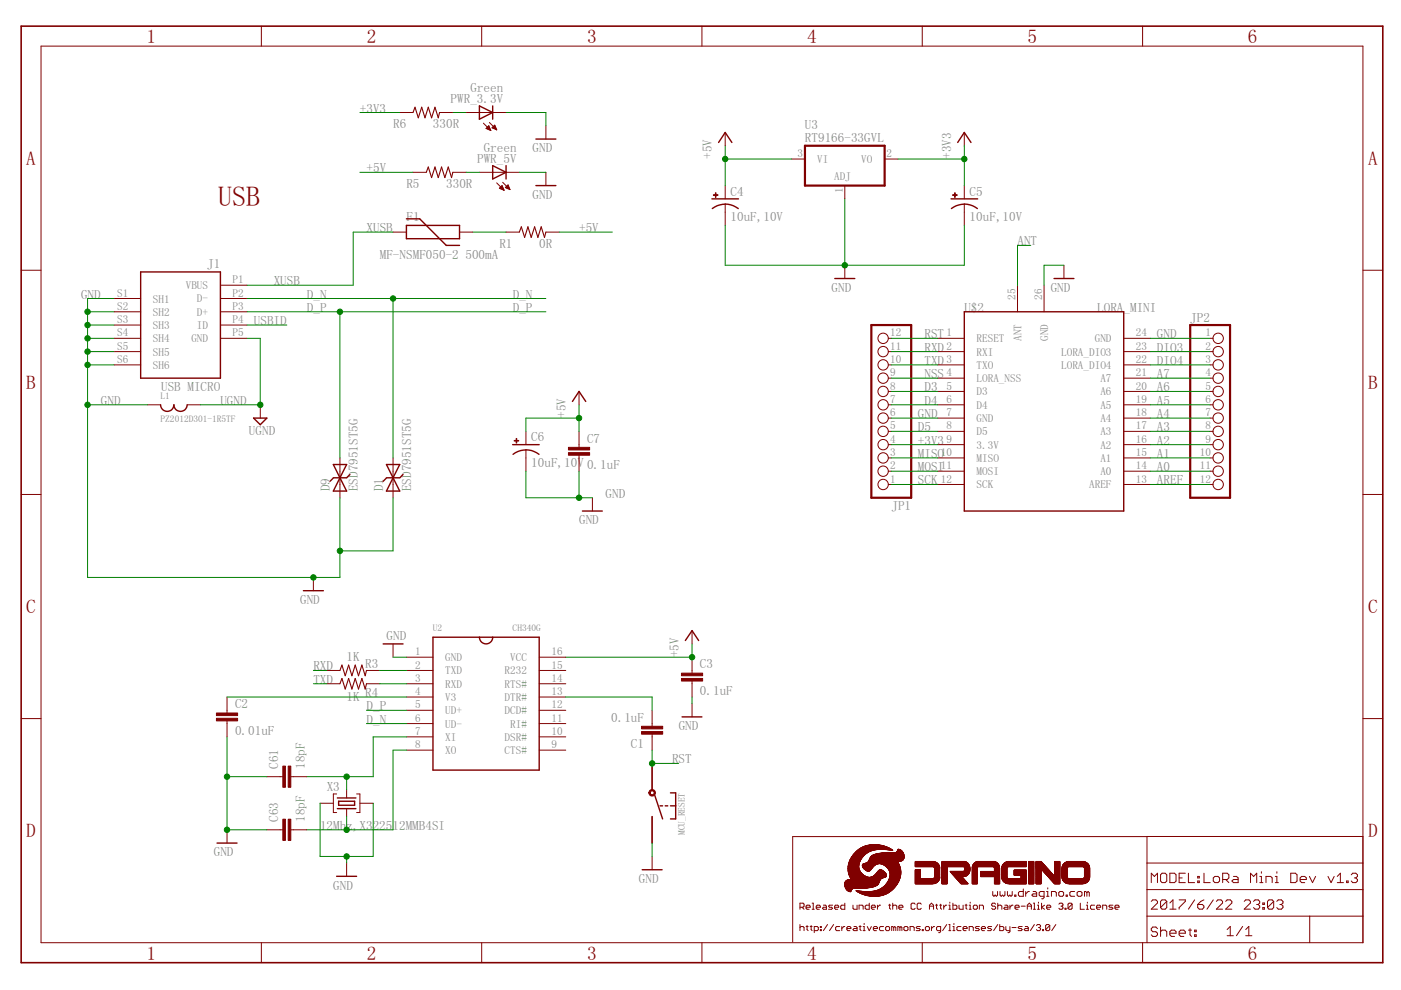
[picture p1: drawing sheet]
<svg xmlns="http://www.w3.org/2000/svg" width="297mm" height="210mm" viewBox="0 0 297 210" stroke-linecap="round" stroke-linejoin="round" font-family="sans-serif">
<defs><g id="words">
<text font-size="6" fill="#800000" x="46.2" y="43.6">USB</text>
<g font-size="4.1" fill="#800000">
<text x="31" y="9.1">1</text>
<text x="77.7" y="9.1">2</text>
<text x="124.5" y="9.1">3</text>
<text x="171.2" y="9.1">4</text>
<text x="217.9" y="9.1">5</text>
<text x="264.6" y="9.1">6</text>
<text x="5.6" y="35">A</text>
<text x="290.1" y="35">A</text>
<text x="5.6" y="82.5">B</text>
<text x="290.1" y="82.5">B</text>
<text x="5.6" y="130">C</text>
<text x="290.1" y="130">C</text>
<text x="5.6" y="177.6">D</text>
<text x="290.1" y="177.6">D</text>
<text x="31" y="203.4">1</text>
<text x="77.7" y="203.4">2</text>
<text x="124.5" y="203.4">3</text>
<text x="171.2" y="203.4">4</text>
<text x="217.9" y="203.4">5</text>
<text x="264.6" y="203.4">6</text>
</g>
<g font-size="2.8" fill="#808080">
<text x="76.3" y="23.9">+3V3</text>
<text x="95.5" y="21.9">PWR_3.3V</text>
<text x="99.7" y="19.5">Green</text>
<text x="83.3" y="27.2">R6</text>
<text x="91.8" y="27.2">330R</text>
<text x="170.7" y="27.4">U3</text>
<text x="101.2" y="34.6">PWR_5V</text>
<text x="102.6" y="32.2">Green</text>
<text x="112.9" y="32.3">GND</text>
<text x="150.9" y="33.7" transform="rotate(-90 150.9 33.7)">+5V</text>
<text x="170.7" y="30.2">RT9166-33GVL</text>
<text x="201.6" y="33.7" transform="rotate(-90 201.6 33.7)">+3V3</text>
<text x="77.7" y="36.5">+5V</text>
<text x="86.2" y="39.9">R5</text>
<text x="94.6" y="39.9">330R</text>
<text x="154.9" y="41.5">C4</text>
<text x="205.6" y="41.5">C5</text>
<text x="86.2" y="47">F1</text>
<text x="112.9" y="42.2">GND</text>
<text x="154.9" y="46.8">10uF,10V</text>
<text x="205.6" y="46.8">10uF,10V</text>
<text x="77.7" y="49.2">XUSB</text>
<text x="105.9" y="52.6">R1</text>
<text x="114.3" y="52.6">0R</text>
<text x="122.8" y="49.2">+5V</text>
<text x="215.7" y="52">ANT</text>
<text x="43.9" y="56.8">J1</text>
<text x="80.5" y="54.8">MF-NSMF050-2</text>
<text x="98.7" y="54.8">500mA</text>
<text x="17.2" y="63.3">G</text>
<text x="18.6" y="63.3">ND</text>
<text x="58" y="60.5">XUSB</text>
<text x="65.1" y="63.3">D_N</text>
<text x="108.7" y="63.3">D_N</text>
<text x="176.3" y="61.9">GND</text>
<text x="222.8" y="61.9">GND</text>
<text x="53.8" y="68.9">USBID</text>
<text x="65.1" y="66.1">D_P</text>
<text x="108.7" y="66.1">D_P</text>
<text x="196" y="71.7">RST</text>
<text x="204.5" y="66.1">U$2</text>
<text x="232.6" y="66.1">LORA_MINI</text>
<text x="245.3" y="71.7">GND</text>
<text x="252.3" y="68.2">JP2</text>
<text x="196" y="77.4">TXD</text>
<text x="196" y="74.6">RXD</text>
<text x="245.3" y="74.6">DIO3</text>
<text x="245.3" y="77.4">DIO4</text>
<text x="34.2" y="83">USB MICRO</text>
<text x="196" y="83">D3</text>
<text x="196" y="80.2">NSS</text>
<text x="245.3" y="80.2">A7</text>
<text x="245.3" y="83">A6</text>
<text x="21.4" y="85.8">GND</text>
<text x="46.7" y="85.8">UGND</text>
<text x="120" y="88.6" transform="rotate(-90 120 88.6)">+5V</text>
<text x="194.6" y="88.6">GND</text>
<text x="196" y="85.8">D4</text>
<text x="245.3" y="85.8">A5</text>
<text x="245.3" y="88.6">A4</text>
<text x="52.8" y="92.2">UGND</text>
<text x="112.6" y="93.6">C6</text>
<text x="124.5" y="93.8">C7</text>
<text x="194.6" y="94.3">+3V3</text>
<text x="194.6" y="91.5">D5</text>
<text x="245.3" y="91.5">A3</text>
<text x="245.3" y="94.3">A2</text>
<text x="112.6" y="98.9">10uF,10V 0.1uF</text>
<text x="194.6" y="99.9">MOSI</text>
<text x="194.6" y="97.1">MISO</text>
<text x="245.3" y="97.1">A1</text>
<text x="245.3" y="99.9">A0</text>
<text x="70" y="104.1" transform="rotate(-90 70 104.1)">D9</text>
<text x="75.9" y="104.1" transform="rotate(-90 75.9 104.1)">ESD7951ST5G</text>
<text x="81.2" y="104.1" transform="rotate(-90 81.2 104.1)">D1</text>
<text x="87.1" y="104.1" transform="rotate(-90 87.1 104.1)">ESD7951ST5G</text>
<text x="128.4" y="105.5">GND</text>
<text x="194.6" y="102.7">SCK</text>
<text x="245.3" y="102.7">AREF</text>
<text x="122.8" y="111.2">GND</text>
<text x="189" y="108.2">JP1</text>
<text x="63.6" y="128.1">GND</text>
<text x="82" y="135.7">GND</text>
<text x="66.4" y="142.1">RXD</text>
<text x="73.5" y="140.2">1K</text>
<text x="77.4" y="141.6">R3</text>
<text x="143.9" y="139.3" transform="rotate(-90 143.9 139.3)">+5V</text>
<text x="148.4" y="141.7">C3</text>
<text x="66.4" y="145">TXD</text>
<text x="73.5" y="148.6">1K</text>
<text x="77.4" y="147.8">R4</text>
<text x="148.4" y="147.4">0.1uF</text>
<text x="49.8" y="155.8">0.01uF</text>
<text x="49.8" y="150.2">C2</text>
<text x="77.7" y="153.4">D_N</text>
<text x="77.7" y="150.6">D_P</text>
<text x="129.6" y="153">0.1uF</text>
<text x="143.9" y="154.8">GND</text>
<text x="133.8" y="158.6">C1</text>
<text x="142.5" y="161.9">RST</text>
<text x="59" y="163" transform="rotate(-90 59 163)">C61</text>
<text x="64.6" y="163" transform="rotate(-90 64.6 163)">18pF</text>
<text x="69.3" y="167.8">X3</text>
<text x="59" y="174.3" transform="rotate(-90 59 174.3)">C63</text>
<text x="64.6" y="174.3" transform="rotate(-90 64.6 174.3)">18pF</text>
<text x="67.9" y="175.9">12Mhz,X322512MMB4SI</text>
<text x="45.3" y="181.6">GND</text>
<text x="70.7" y="188.6">GND</text>
<text x="135.5" y="187.2">GND</text>
</g>
<g font-size="2.4" fill="#808080">
<text x="169.1" y="33.3">3</text>
<text x="173.3" y="34.6">VI</text>
<text x="182.6" y="34.6">VO</text>
<text x="188" y="33.3">2</text>
<text x="176.9" y="38.2">ADJ</text>
<text x="178.7" y="40.9" transform="rotate(-90 178.7 40.9)">1</text>
<text x="24.9" y="62.9">S1</text>
<text x="24.9" y="65.7">S2</text>
<text x="32.4" y="64.1">SH1</text>
<text x="39.4" y="61.3">VBUS</text>
<text x="41.8" y="64.1">D-</text>
<text x="49.3" y="65.7">P3</text>
<text x="49.3" y="62.9">P2</text>
<text x="49.3" y="60.1">P1</text>
<text x="215.3" y="63.5" transform="rotate(-90 215.3 63.5)">25</text>
<text x="221" y="63.5" transform="rotate(-90 221 63.5)">26</text>
<text x="24.9" y="68.5">S3</text>
<text x="24.9" y="71.3">S4</text>
<text x="32.4" y="67">SH2</text>
<text x="32.4" y="69.8">SH3</text>
<text x="41.8" y="67">D+</text>
<text x="41.8" y="69.8">ID</text>
<text x="49.3" y="71.3">P5</text>
<text x="49.3" y="68.5">P4</text>
<text x="188.7" y="71.3">12</text>
<text x="200.7" y="71.3">1</text>
<text x="240.8" y="71.3">24</text>
<text x="255.6" y="71.3">1</text>
<text x="24.9" y="74.2">S5</text>
<text x="24.9" y="77">S6</text>
<text x="32.4" y="72.6">SH4</text>
<text x="32.4" y="75.4">SH5</text>
<text x="40.6" y="72.6">GND</text>
<text x="188.7" y="77">10</text>
<text x="188.7" y="74.2">11</text>
<text x="200.7" y="74.2">2</text>
<text x="200.7" y="77">3</text>
<text x="207.1" y="72.6">RESET</text>
<text x="207.1" y="75.4">RXI</text>
<text x="216.6" y="72.3" transform="rotate(-90 216.6 72.3)">ANT</text>
<text x="222.2" y="72.3" transform="rotate(-90 222.2 72.3)">GND</text>
<text x="225" y="75.4">LORA_DIO3</text>
<text x="232.1" y="72.6">GND</text>
<text x="240.8" y="77">22</text>
<text x="240.8" y="74.2">23</text>
<text x="255.6" y="74.2">2</text>
<text x="255.6" y="77">3</text>
<text x="32.4" y="78.2">SH6</text>
<text x="188.7" y="82.6">8</text>
<text x="188.7" y="79.8">9</text>
<text x="200.7" y="79.8">4</text>
<text x="200.7" y="82.6">5</text>
<text x="207.1" y="78.2">TXO</text>
<text x="207.1" y="81">LORA_NSS</text>
<text x="207.1" y="83.8">D3</text>
<text x="225" y="78.2">LORA_DIO4</text>
<text x="233.3" y="83.9">A6</text>
<text x="233.3" y="81">A7</text>
<text x="240.8" y="82.6">20</text>
<text x="240.8" y="79.8">21</text>
<text x="255.6" y="79.8">4</text>
<text x="255.6" y="82.6">5</text>
<text x="188.7" y="88.2">6</text>
<text x="188.7" y="85.4">7</text>
<text x="200.7" y="85.4">6</text>
<text x="200.7" y="88.2">7</text>
<text x="207.1" y="86.7">D4</text>
<text x="207.1" y="89.5">GND</text>
<text x="233.3" y="89.5">A4</text>
<text x="233.3" y="86.7">A5</text>
<text x="240.8" y="88.2">18</text>
<text x="240.8" y="85.4">19</text>
<text x="255.6" y="85.4">6</text>
<text x="255.6" y="88.2">7</text>
<text x="188.7" y="93.9">4</text>
<text x="188.7" y="91.1">5</text>
<text x="200.7" y="91.1">8</text>
<text x="200.7" y="93.9">9</text>
<text x="207.1" y="92.3">D5</text>
<text x="207.1" y="95.1">3.3V</text>
<text x="233.3" y="95.1">A2</text>
<text x="233.3" y="92.3">A3</text>
<text x="240.8" y="93.9">16</text>
<text x="240.8" y="91.1">17</text>
<text x="255.6" y="91.1">8</text>
<text x="255.6" y="93.9">9</text>
<text x="188.7" y="99.5">2</text>
<text x="188.7" y="96.7">3</text>
<text x="199.5" y="96.7">10</text>
<text x="199.5" y="99.5">11</text>
<text x="207.1" y="97.9">MISO</text>
<text x="207.1" y="100.7">MOSI</text>
<text x="233.3" y="100.8">A0</text>
<text x="233.3" y="97.9">A1</text>
<text x="240.8" y="99.5">14</text>
<text x="240.8" y="96.7">15</text>
<text x="254.4" y="96.7">10</text>
<text x="254.4" y="99.5">11</text>
<text x="188.7" y="102.3">1</text>
<text x="199.5" y="102.3">12</text>
<text x="207.1" y="103.6">SCK</text>
<text x="230.9" y="103.6">AREF</text>
<text x="240.8" y="102.3">13</text>
<text x="254.4" y="102.3">12</text>
<text x="88" y="138.9">1</text>
<text x="88" y="141.8">2</text>
<text x="94.4" y="140.2">GND</text>
<text x="94.4" y="143">TXD</text>
<text x="107" y="143">R232</text>
<text x="108.2" y="140.2">VCC</text>
<text x="116.9" y="138.9">16</text>
<text x="116.9" y="141.8">15</text>
<text x="88" y="147.4">4</text>
<text x="88" y="144.6">3</text>
<text x="94.4" y="148.6">V3</text>
<text x="94.4" y="145.8">RXD</text>
<text x="107" y="145.8">RTS#</text>
<text x="107" y="148.6">DTR#</text>
<text x="116.9" y="144.6">14</text>
<text x="116.9" y="147.4">13</text>
<text x="88" y="153">6</text>
<text x="88" y="150.2">5</text>
<text x="88" y="155.8">7</text>
<text x="94.4" y="154.3">UD-</text>
<text x="94.4" y="151.4">UD+</text>
<text x="107" y="151.4">DCD#</text>
<text x="108.2" y="154.3">RI#</text>
<text x="116.9" y="155.8">10</text>
<text x="116.9" y="153">11</text>
<text x="116.9" y="150.2">12</text>
<text x="88" y="158.7">8</text>
<text x="94.4" y="159.9">XO</text>
<text x="94.4" y="157.1">XI</text>
<text x="107" y="157.1">DSR#</text>
<text x="107" y="159.9">CTS#</text>
<text x="116.9" y="158.7">9</text>
</g>
<g font-size="2" fill="#808080">
<text x="34.1" y="89.5">PZ2012D301-1R5TF</text>
<text x="34.1" y="84.7">L1</text>
<text x="91.8" y="133.7">U2</text>
<text x="108.7" y="133.7">CH340G</text>
<text x="145.2" y="177" transform="rotate(-90 145.2 177)">MCU_RESET</text>
</g>
</g></defs>
<g fill="none" stroke="#800000" stroke-width=".21">
<path d="M8.7 9.8h280.3v190.1h-280.3zM55.4 5.5v4.3M102.1 5.5v4.3M148.8 5.5v4.3M195.5 5.5v4.3M242.3 5.5v4.3M84.8 23.9h2.8M87.6 36.5h2.8M93.2 23.9h2.8M96 36.5h2.8M98.8 23.9h8.5M101.6 36.5h8.5"/>
<path d="M102.5 26.1l1.6 1.6M103.1 27.2l.5-.5 .5 1zM103.1 27.2h.8M103.2 27.1h.6M103.3 27h.5M103.4 27.4h.5M103.5 26.8h.2M103.6 26.7h.1M103.7 27.5h.3M103.8 26l1.5 1.5M104 27.7h.1M104.4 27.1h.7"/>
<path d="M104.5 27h.6M104.6 26.8h.4M104.7 27.2h.5M104.7 26.7h.3M104.9 26.6h.1M104.9 26.5l-.6 .6 1 .4M104.9 26.5l.4 1M105 27.4h.3M105.3 38.8l1.6 1.5M105.3 27.5h.1M105.9 39.9l.5-.6 .5 1zM105.9 39.9h.8"/>
<path d="M106.1 39.7h.5M106.2 39.6h.4M106.3 39.5h.2M106.6 38.7l1.5 1.5M107.2 39.7h.7M107.3 39.6h.6M107.4 39.9h.6M107.5 39.5h.3M107.6 39.3h.2M107.7 39.2l.4 1-1-.4zM115.7 26.7v2.8M115.7 36.5v2.8"/>
<path d="M153.8 28.1v2.8M153.8 39.3v2.9M167.9 33.7h2.8M179.1 39.3v2.9M187.6 33.7h2.8M204.4 28.1v2.8M204.4 39.3v2.9M4.5 57.3h4.2M83.3 49.2h2.9M97.4 49.2h2.8M106.1 40h.6M106.4 40.2h.4"/>
<path d="M106.7 40.3h.1M107.3 49.2h2.8M107.7 40h.4M108 40.2h.1M115.7 49.2h2.9M153.8 43.3v4.5M179.1 56.2v2.9M204.4 43.3v4.5M225.6 56.2v2.9M289 57.3h4.2M24.2 66.1h5.6M24.2 63.3h5.6"/>
<path d="M24.2 71.7h5.6M24.2 68.9h5.6M24.2 74.5h5.6M24.2 77.4h5.6M46.7 66.1h5.7M46.7 63.3h5.7M46.7 71.7h5.7M46.7 68.9h5.7M46.7 60.5h5.7M188.3 71.7h.7M188.3 74.5h.7M188.3 77.4h.7"/>
<path d="M198.8 71.7h5.6M198.8 74.5h5.6M198.8 77.4h5.6M215.7 60.5v5.6M221.4 60.5v5.6M238.3 71.7h5.6M238.3 74.5h5.6M238.3 77.4h5.6M256.6 71.7h.6M256.6 74.5h.6M256.6 77.4h.6M31.2 85.8h2.9"/>
<path d="M39.7 85.8h2.8M55.2 85.8v2.8M72.1 97.1v8.4M83.3 97.1v8.4M111.5 91.5v2.8M111.5 95.4v4.5M122.8 83v2.8M122.8 91.5v3.3M122.8 96.5v3.4M188.3 99.9h.7M188.3 97.1h.7M188.3 94.3h.7"/>
<path d="M188.3 91.5h.7M188.3 88.6h.7M188.3 85.8h.7M188.3 83h.7M188.3 80.2h.7M198.8 99.9h5.6M198.8 97.1h5.6M198.8 94.3h5.6M198.8 91.5h5.6M198.8 88.6h5.6M198.8 85.8h5.6M198.8 83h5.6"/>
<path d="M198.8 80.2h5.6M238.3 99.9h5.6M238.3 97.1h5.6M238.3 94.3h5.6M238.3 91.5h5.6M238.3 88.6h5.6M238.3 85.8h5.6M238.3 83h5.6M238.3 80.2h5.6M256.6 99.9h.6M256.6 97.1h.6M256.6 94.3h.6"/>
<path d="M256.6 91.5h.6M256.6 88.6h.6M256.6 85.8h.6M256.6 83h.6M256.6 80.2h.6M4.5 104.8h4.2M125.6 105.5v2.9M188.3 102.7h.7M198.8 102.7h5.6M238.3 102.7h5.6M256.6 102.7h.6M289 104.8h4.2"/>
<path d="M66.4 122.4v2.8M83.3 136.5v2.8M86.2 139.3h5.6M114.3 139.3h5.7M146.7 133.7v2.8M146.7 139.3v3.4M4.5 152.4h4.2M48.1 147.8v3.4M48.1 152.8v3.4M69.3 142.2h2.8M69.3 145h2.8M77.7 142.2h2.8"/>
<path d="M77.7 145h2.8M86.2 142.2h5.6M86.2 145h5.6M86.2 159h5.6M86.2 156.2h5.6M86.2 153.4h5.6M86.2 147.8h5.6M86.2 150.6h5.6M114.3 142.2h5.7M114.3 145h5.7M114.3 159h5.7M114.3 156.2h5.7"/>
<path d="M114.3 153.4h5.7M114.3 147.8h5.7M114.3 150.6h5.7M138.3 150.6v3.4M138.3 155.7v3.3M146.7 144.4v3.4M146.7 149.2v2.8M289 152.4h4.2M48.1 175.9v2.9M56.6 164.7h3.4M56.6 175.9h3.4M61.7 164.7h3.3"/>
<path d="M61.7 175.9h3.3M67.9 170.3h2.8M71.4 168.3h-.7v4h.7M73.5 167.5v1.7M73.5 171.4v1.7M75.6 168.3h.7v4h-.7M76.3 170.3h2.8M138.3 161.9v5.6M138.3 173.1v5.7M243.2 177.4v22.5M289 177.4h-120.9v22.3M55.4 199.9v4.2"/>
<path d="M73.5 183v2.8M102.1 199.9v4.2M138.3 181.6v2.8M148.8 199.9v4.2M169.6 192.4h.7l.2-.3v-.4l-.2-.2h-.7v1.3M169.6 196v1.3M169.6 196.7l.2-.3h.5l.2 .3v.6M170 192.4l.5 .4M170.9 192.4h.9l-.2-.5h-.5l-.2 .2v.5l.2 .2h.5M170.9 196.4h.4M171.1 196.2v.9l.2 .2M171.8 196.4h.4"/>
<path d="M172 196.2v.9l.2 .2M172.2 192.8h.4M172.2 191.5h.2v1.3M172.6 197.3h.7l.2-.2v-.4l-.2-.3h-.7v1.3M173.1 192.4h.8l-.2-.5h-.4l-.2 .2v.5l.2 .2h.4M173.9 196.4h.2v.3h-.2zM173.9 197.1h.2v.2h-.2zM174.6 191.9h.4l.2 .2v.7h-.6l-.2-.2 .2-.2h.6M175.5 196l-.9 1.3M176.5 191.9h-.6l-.2 .2 .2 .3h.4l.2 .2-.2 .2h-.6M176.7 196l-.8 1.3M177 192.4h.8l-.2-.5h-.4l-.2 .2v.5l.2 .2h.4"/>
<path d="M178 196.4h-.6l-.2 .3v.4l.2 .2h.6M178.5 196.4v.9M179.1 191.5v1.3h-.6l-.3-.2v-.5l.3-.2h.6M179.1 196.4h-.2l-.4 .5M179.6 196.9h.8l-.2-.5h-.4l-.2 .3v.4l.2 .2h.4M180.8 191.9v.7l.3 .2h.6v-.9M181.1 196.4h.4l.2 .3v.6h-.6l-.3-.2 .3-.2h.6M182.1 196.4h.5M182.1 192.8v-.9h.7l.2 .2v.7M182.4 196.2v.9l.2 .2M183 196.4h.2v.9M183 197.3h.4"/>
<path d="M183.2 195.8v.2M183.9 196.4l.4 .9 .4-.9M184.3 191.5v1.3h-.6l-.3-.2v-.5l.3-.2h.6M184.7 192.4h.9l-.2-.5h-.4l-.3 .2v.5l.3 .2h.4M185.2 196.9h.8l-.2-.5h-.4l-.2 .3v.4l.2 .2h.4M186 191.9v.9M186.7 191.9h-.2l-.5 .5M187.3 196.4h-.6l-.2 .3v.4l.2 .2h.6M188 196.4h.4l.2 .3v.4l-.2 .2h-.4l-.2-.2v-.4zM188.4 191.9h.4M188.6 191.7v.9l.2 .2M189.3 192.1l.2-.2h.4l.2 .2v.7"/>
<path d="M189.3 191.5v1.3M189.5 196.7l-.4-.3v.9M189.5 196.7v.6M189.5 196.7l.2-.3 .2 .3v.6M190.6 192.4h.8l-.2-.5h-.4l-.2 .2v.5l.2 .2h.4M190.8 196.7l-.4-.3v.9M190.8 196.7v.6M190.8 196.7l.2-.3 .2 .3v.6M191.6 196.7l.3-.3h.4l.2 .3v.4l-.2 .2h-.4l-.3-.2zM193 197.3v-.9h.6l.2 .3v.6M194 191.7l-.2-.2h-.4l-.2 .2v.9l.2 .2h.4l.2-.2M195.1 196.4h-.6l-.3 .3 .3 .2h.4l.2 .2-.2 .2h-.7"/>
<path d="M195.3 191.7l-.2-.2h-.4l-.2 .2v.9l.2 .2h.4l.2-.2M195.5 197.1h.2v.2h-.2zM195.5 199.9v4.2M196.4 196.4h.4l.3 .3v.4l-.3 .2h-.4l-.2-.2v-.4zM197.1 192.8v-.9l.4-.4 .4 .4v.9M197.1 192.1h.8M197.5 196.4v.9M198.1 196.4h-.2l-.4 .5M198.4 191.9h.4M198.6 191.7v.9l.2 .2M199.2 191.9h.4M199.4 197.3h-.6l-.2-.2v-.4l.2-.3h.6v1.1l-.4 .2"/>
<path d="M199.4 191.7v.9l.2 .2M200.1 191.9v.9M200.7 196l-.8 1.3M200.7 191.9h-.2l-.4 .5M201.2 192.8h.4M201.2 197.3h.4M201.2 196h.2v1.3M201.2 191.9h.2v.9M201.4 191.3v.2M202 191.5v1.3h.7l.2-.2v-.5l-.2-.2h-.7M202 196.4h.2v.9M202 197.3h.5"/>
<path d="M202.2 195.8v.2M203.3 191.9v.7l.2 .2h.7v-.9M203.8 196.4h-.7l-.2 .3v.4l.2 .2h.7M204.2 196.9h.8l-.2-.5h-.4l-.2 .3v.4l.2 .2h.4M204.6 191.9h.4M204.8 191.7v.9l.2 .2M205.5 192.8h.4M205.5 197.3v-.9h.6l.3 .3v.6M205.5 191.9h.2v.9M205.7 191.3v.2M206.4 192.1l.2-.2h.4l.2 .2v.5l-.2 .2h-.4l-.2-.2zM207.6 196.4h-.6l-.2 .3 .2 .2h.4l.2 .2-.2 .2h-.6"/>
<path d="M207.6 192.8v-.9h.7l.2 .2v.7M208.1 196.9h.8l-.2-.5h-.4l-.2 .3v.4l.2 .2h.4M210.2 196.4h-.6l-.2 .3 .8 .4-.2 .2h-.6M210.5 189v.8l.2 .2 .3-.2 .2 .2 .3-.2v-.8M211.1 191.7l-.2-.2h-.4l-.3 .2 .3 .4h.4l.2 .3-.2 .4h-.4l-.3-.2M211.5 196l-.8 1.3M211.5 192.1l.3-.2h.4l.2 .2v.7M211.5 191.5v1.3M212 196v1.3h.6l.2-.2v-.4l-.2-.3h-.6M212 189v.8l.3 .2 .3-.2 .2 .2 .3-.2v-.8M213 191.9h.5l.2 .2v.7h-.7l-.2-.2 .2-.2h.7M213.3 196.4v.7l.2 .2h.6"/>
<path d="M213.6 189v.8l.2 .2 .3-.2 .3 .2 .2-.2v-.8M214.1 196.4v1.1l-.4 .2M214.1 191.9v.9M214.6 196.7h.8M214.8 191.9h-.2l-.5 .5M215.1 189.8h.3v.2h-.3zM215.2 192.4h.9l-.2-.5h-.5l-.2 .2v.5l.2 .2h.5M216.5 192.1h.9M216.7 196.4h-.6l-.2 .3 .2 .2h.4l.2 .2-.2 .2h-.6M217 188.5v1.5h-.8l-.3-.2v-.5l.3-.3h.8M217.4 196.4h.4l.2 .3v.6h-.6l-.3-.2 .3-.2h.6M217.5 189v1"/>
<path d="M217.8 192.1h.9M217.8 192.8v-.9l.4-.4 .5 .4v.9M218.2 189h-.2l-.5 .5M219 189h.5l.3 .3v.7h-.8l-.2-.2 .2-.3h.8M219.1 192.8h.4M219.1 191.5h.2v1.3M219.3 196l-.8 1.3M219.8 196.2l.2-.2h.4l.2 .2-.2 .5M220 192.8h.4M220 191.9h.2v.9M220.2 196.7h.2M220.2 191.3v.2"/>
<path d="M220.4 196.7l.2 .2v.2l-.2 .2h-.4l-.2-.2M220.8 191.5v1.3M221 197.1h.3v.2h-.3zM221.4 190h-.8l-.3-.2v-.5l.3-.3h.8v1.3l-.3 .3h-.2M221.5 191.9l-.7 .5 .7 .4M221.9 190h.5M221.9 189h.2v1M221.9 192.4h.9l-.2-.5h-.5l-.2 .2v.5l.2 .2h.5M222.1 188.2v.3M222.6 196.2v.9l-.3 .2h-.4l-.2-.2M222.6 196.2l-.3-.2h-.4l-.2 .2v.9M222.6 196.2l-.9 .9"/>
<path d="M222.9 190v-1h.8l.3 .3v.7M223.9 196l-.9 1.3M224.5 189.3l.2-.3h.6l.2 .3v.5l-.2 .2h-.6l-.2-.2zM224.5 191.7l.2-.2h.4l.3 .2-.3 .4M224.9 192.1h.2M225.1 192.1l.3 .3-.3 .4h-.4l-.2-.2M225.8 192.6h.2v.2h-.2zM226 189.8h.3v.2h-.3zM227.3 191.7v.9l-.2 .2h-.4l-.3-.2M227.3 191.7l-.2-.2h-.4l-.3 .2v.9M227.3 191.7l-.9 .9M227.8 189h-.7l-.3 .3v.5l.3 .2h.7"/>
<path d="M228.4 189.3l.2-.3h.6l.2 .3v.5l-.2 .2h-.6l-.2-.2zM229 191.5v1.3h.9M230.3 192.8h.5M230.3 191.9h.2v.9M230.4 189.3l-.2-.3h-.3v1M230.4 189.3v.7M230.4 189.3l.3-.3 .2 .3v.7M230.5 191.3v.2M232.1 191.9h-.7l-.2 .2v.5l.2 .2h.7M232.5 192.4h.9l-.2-.5h-.5l-.2 .2v.5l.2 .2h.5M233.8 192.8v-.9h.6l.3 .2v.7M236 191.9h-.7l-.2 .2 .2 .3h.4l.3 .2-.3 .2h-.6"/>
<path d="M236.4 192.4h.9l-.3-.5h-.4l-.2 .2v.5l.2 .2h.4M242.3 199.9v4.2M243.2 194.2h45.8M243.2 188.6h45.8M243.2 183h45.8M244.1 191.1l.3-.3h.7l.3 .3v.4l-1.3 1.3h1.3M244.1 187.1v-2l.7 .7 .6-.7v2M245.4 196.9l-.3-.3h-.7l-.3 .3v.3l.3 .3h.7l.3 .4v.3l-.3 .3h-.7l-.3-.3M246.1 196.6v1.9M246.1 197.5l.3-.3h.6l.4 .3v1M246.4 185.1h.6l.4 .4v1.3l-.4 .3h-.6l-.3-.3v-1.3zM247.4 191.1v1.3l-.4 .4h-.6l-.3-.4"/>
<path d="M247.4 191.1l-.4-.3h-.6l-.3 .3v1.3M247.4 191.1l-1.3 1.3M248 185.1h1l.3 .4v1.3l-.3 .3h-1zM248 192.8h1.3M248 191.5l.7-.7v2M248 197.9h1.3v-.4l-.3-.3h-.7l-.3 .3v.7l.3 .3h.7M250 186.1h.7M250 190.8h1.3v.3l-1.3 1.3v.4M250 197.9h1.3v-.4l-.3-.3h-.7l-.3 .3v.7l.3 .3h.7M251.3 185.1h-1.3v2h1.3M252 185.1v2h1.3M252 197.2h.6"/>
<path d="M252.3 196.9v1.3l.3 .3M253.3 190.8l-1.3 2M253.3 197.2h.3v.3h-.3zM253.3 198.2h.3v.3h-.3zM253.9 191.8h1l.3 .3v.3l-.3 .4h-.6l-.4-.4zM253.9 186.8h.4v.3h-.4zM253.9 185.8h.4v.3h-.4zM255.2 190.8l-.6 .3-.7 .7M255.3 185.1v2h1.3M257.2 186.1l.4-.3h.6l.4 .3v.7l-.4 .3h-.6l-.4-.3zM257.2 190.8l-1.3 2M257.9 191.1l.3-.3h.7l.3 .3v.4l-1.3 1.3h1.3"/>
<path d="M259.2 186.5h1l.3-.4v-.6l-.3-.4h-1v2M259.9 191.1l.3-.3h.6l.4 .3v.4l-1.3 1.3h1.3M259.9 186.5l.6 .6M260.2 197.1l.6-.7v2M260.2 198.4h1.3M261.5 185.8h.7l.3 .3v1h-1l-.3-.3 .3-.3h1M263.5 196.4l-1.4 2M263.8 191.1l.3-.3h.7l.3 .3v.4l-1.3 1.3h1.3M264.1 198.4h1.3M264.1 197.1l.7-.7v2M265.1 187.1v-2l.7 .7 .6-.7v2M265.8 191.1l.3-.3h.7l.3 .3v.4l-.3 .3"/>
<path d="M266.4 191.8h.4M266.8 191.8l.3 .3v.3l-.3 .4h-.7l-.3-.4M267.1 187.1h.7M267.1 185.8h.3v1.3M267.4 184.8v.3M267.7 192.4h.4v.4h-.4zM267.7 191.5h.4v.3h-.4zM268.4 187.1v-1.3h1l.3 .3v1M270 191.1v1.3l-.3 .4h-.7l-.3-.4M270 191.1l-.3-.3h-.7l-.3 .3v1.3M270 191.1l-1.3 1.3M270.4 187.1h.6"/>
<path d="M270.4 185.8h.3v1.3M270.7 191.1l.3-.3h.7l.3 .3v.4l-.3 .3M270.7 184.8v.3M271.4 191.8h.3M271.7 191.8l.3 .3v.3l-.3 .4h-.7l-.3-.4M273.7 185.1h1l.3 .4v1.3l-.3 .3h-1zM275.7 186.5h1.3v-.4l-.4-.3h-.6l-.3 .3v.7l.3 .3h.6M277.6 185.8l.7 1.3 .6-1.3M277.7 194.2v5.7M281.6 185.8l.6 1.3 .7-1.3M283.5 187.1h1.3M283.5 185.8l.7-.7v2"/>
<path d="M285.5 186.8h.3v.3h-.3zM286.5 185.5l.3-.4h.7l.3 .4v.3l-.3 .3M287.1 186.1h.4M287.5 186.1l.3 .4v.3l-.3 .3h-.7l-.3-.3"/>
<circle cx="187.2" cy="77.4" r="1.1"/>
<circle cx="187.2" cy="71.7" r="1.1"/>
<circle cx="187.2" cy="74.5" r="1.1"/>
<circle cx="258.3" cy="74.5" r="1.1"/>
<circle cx="258.3" cy="77.4" r="1.1"/>
<circle cx="258.3" cy="71.7" r="1.1"/>
<circle cx="187.2" cy="85.8" r="1.1"/>
<circle cx="187.2" cy="80.2" r="1.1"/>
<circle cx="187.2" cy="91.5" r="1.1"/>
<circle cx="187.2" cy="88.6" r="1.1"/>
<circle cx="187.2" cy="99.9" r="1.1"/>
<circle cx="187.2" cy="94.3" r="1.1"/>
<circle cx="187.2" cy="83" r="1.1"/>
<circle cx="187.2" cy="97.1" r="1.1"/>
<circle cx="258.3" cy="97.1" r="1.1"/>
<circle cx="258.3" cy="91.5" r="1.1"/>
<circle cx="258.3" cy="83" r="1.1"/>
<circle cx="258.3" cy="85.8" r="1.1"/>
<circle cx="258.3" cy="88.6" r="1.1"/>
<circle cx="258.3" cy="94.3" r="1.1"/>
<circle cx="258.3" cy="80.2" r="1.1"/>
<circle cx="258.3" cy="99.9" r="1.1"/>
<circle cx="187.2" cy="102.7" r="1.1"/>
<circle cx="258.3" cy="102.7" r="1.1"/>
</g>
<g fill="none" stroke="#800000" stroke-width=".3">
<path d="M101.6 22.5l2.9 1.4-2.9 1.4zM104.5 35.1l2.8 1.4-2.8 1.5zM104.5 22.5v2.8M107.3 35.1v2.9M113.6 39.3h4.3M113.6 29.5h4.3M152.4 30.2l1.4-2.1 1.4 2.1M203.1 30.2l1.3-2.1 1.5 2.1M29.8 57.7h16.9v22.5h-16.9zM86.2 47.8h11.2v2.8h-11.2zM86.2 46.4h2.8l5.6 5.6h2.8M150.9 42.2h5.7"/>
<path d="M153.8 43.3l1.1 .1 1.6 .8M153.8 43.3h-.6a4.3 4.3 0 0 0-2.2 .9M177 59.1h4.2M201.6 42.2h5.7M204.4 43.3l1.8 .3 1 .6M204.4 43.3h-.5a4.3 4.3 0 0 0-2.2 .9M223.5 59.1h4.2M204.4 66.1h33.9v42.3h-33.9zM34.1 85.8a1.41 1.41 0 0 0 1.4 1.4 1.41 1.41 0 0 0 1.4-1.4 1.41 1.41 0 0 0 1.4 1.4 1.41 1.41 0 0 0 1.4-1.4M53.8 88.6h2.8l-1.4 1.4zM70.7 98.5h2.8l-1.4 2.8zM81.9 98.5h2.9l-1.5 2.8z"/>
<path d="M108.7 94.3h5.6M111.5 95.4a4.3 4.3 0 0 1 2.8 .9M111.5 95.4l-1.2 .1-1.5 .8M121.4 85.1l1.4-2.1 1.4 2.1M70.6 101.4l-.6 .6M70.7 101.3h2.8M72.1 101.3l1.4 2.8h-2.8zM74.2 100.6l-.7 .7M81.9 101.4l-.7 .6M81.9 101.3h2.9M83.3 101.3l1.5 2.8h-2.9zM85.4 100.6l-.6 .7"/>
<path d="M123.5 108.4h4.2M64.3 125.2h4.3M81.2 136.5h4.2M91.8 135.1h22.5v28.2h-22.5zM101.6 135.1a1.41 1.41 0 0 0 1.4 1.4 1.41 1.41 0 0 0 1.5-1.4M145.3 135.8l1.4-2.1 1.4 2.1M144.6 152h4.2M46 178.8h4.2M71.5 169.2h4M71.5 171.4h4M71.8 169.9h3.4v.8h-3.4zM138.3 161.9v5.6"/>
<path d="M138.3 173.1v5.7M138.8 168.7l1.7 4.9M139.9 170.9h.6M141 170.9h.6M142.2 170.9h1.1M142.2 168.1h1.1v5.5h-1.1M71.4 185.8h4.2M136.2 184.4h4.2"/>
</g>
<path d="M4.5 5.5h288.7v198.6h-288.7z" fill="none" stroke="#800000" stroke-width=".34"/>
<g fill="#800000" stroke="#800000" stroke-width=".21">
<path d="M185 190l.8 .1z"/>
<path d="M184.6 190h1.6z"/>
<path d="M184.4 189.9l2 .1z"/>
<path d="M184.2 189.9l2.4 .1z"/>
<path d="M184 189.9h2.7z"/>
<path d="M183.9 189.9h2.9z"/>
<path d="M183.8 189.8l3.1 .1z"/>
<path d="M183.6 189.8h3.5z"/>
<path d="M183.6 189.8h3.6z"/>
<path d="M183.5 189.8h3.8z"/>
<path d="M183.4 189.7l3.9 .1z"/>
<path d="M183.3 189.7h4.1z"/>
<path d="M183.2 189.7h4.3z"/>
<path d="M183.1 189.6l4.5 .1z"/>
<path d="M183 189.6l4.7 .1z"/>
<path d="M182.9 189.6h4.8z"/>
<path d="M182.8 189.5l5 .1z"/>
<path d="M182.8 189.5l5.1 .1z"/>
<path d="M182.7 189.5h5.2z"/>
<path d="M182.6 189.5h5.4z"/>
<path d="M182.6 189.4l5.4 .1z"/>
<path d="M182.5 189.4l5.6 .1z"/>
<path d="M182.5 189.4h5.6z"/>
<path d="M182.4 189.4h5.8z"/>
<path d="M182.3 189.3l6 .1z"/>
<path d="M182.3 189.3h6z"/>
<path d="M182.2 189.3h6.1z"/>
<path d="M182.2 189.3h6.2z"/>
<path d="M182.1 189.2l6.3 .1z"/>
<path d="M182.1 189.2h6.4z"/>
<path d="M182 189.2h6.5z"/>
<path d="M181.9 189.1l6.7 .1z"/>
<path d="M181.9 189.1h6.7z"/>
<path d="M181.8 189.1h6.8z"/>
<path d="M181.8 189l6.9 .1z"/>
<path d="M180.1 189l.3 .1z"/>
<path d="M181.8 189l1.7 .1z"/>
<path d="M184.4 189l4.3 .1z"/>
<path d="M180.1 189h.3z"/>
<path d="M181.7 189h1.3z"/>
<path d="M184.8 189h3.9z"/>
<path d="M180 189h.4z"/>
<path d="M181.7 189h1z"/>
<path d="M185 189h3.8z"/>
<path d="M179.9 188.9l.5 .1z"/>
<path d="M181.6 188.9l.8 .1z"/>
<path d="M185.2 188.9l3.6 .1z"/>
<path d="M181.6 188.9l.6 .1z"/>
<path d="M185.3 188.9l3.5 .1z"/>
<path d="M179.8 188.9h.6z"/>
<path d="M181.5 188.9h.5z"/>
<path d="M185.5 188.9h3.4z"/>
<path d="M179.8 188.8l.6 .1z"/>
<path d="M181.5 188.8l.3 .1z"/>
<path d="M185.6 188.8l3.3 .1z"/>
<path d="M179.7 188.8l.7 .1z"/>
<path d="M181.5 188.8l.1 .1z"/>
<path d="M185.7 188.8l3.3 .1z"/>
<path d="M179.7 188.8h.8z"/>
<path d="M185.8 188.8h3.2z"/>
<path d="M185.9 188.8h3.1z"/>
<path d="M179.6 188.7l.9 .1z"/>
<path d="M186 188.7l3 .1z"/>
<path d="M186.1 188.7l3 .1z"/>
<path d="M179.6 188.7h.9z"/>
<path d="M186.2 188.7h2.9z"/>
<path d="M179.5 188.6l1.1 .1z"/>
<path d="M186.3 188.6l2.9 .1z"/>
<path d="M179.5 188.6h1.1z"/>
<path d="M186.4 188.6h2.8z"/>
<path d="M186.4 188.6h2.9z"/>
<path d="M186.5 188.6h2.8z"/>
<path d="M179.4 188.5l1.3 .1z"/>
<path d="M186.5 188.5l2.8 .1z"/>
<path d="M179.4 188.5h1.3z"/>
<path d="M186.6 188.5h2.7z"/>
<path d="M186.6 188.5h2.8z"/>
<path d="M179.4 188.4l1.3 .1z"/>
<path d="M186.7 188.4l2.7 .1z"/>
<path d="M179.4 188.4h1.4z"/>
<path d="M186.8 188.4h2.6z"/>
<path d="M179.3 188.4h1.5z"/>
<path d="M179.3 188.3l1.5 .1z"/>
<path d="M182 188.3l.9 .1z"/>
<path d="M186.8 188.3l2.7 .1z"/>
<path d="M179.3 188.3l1.6 .1z"/>
<path d="M181.5 188.3l1.8 .1z"/>
<path d="M186.9 188.3l2.6 .1z"/>
<path d="M179.3 188.3h1.7z"/>
<path d="M181.2 188.3h2.4z"/>
<path d="M186.9 188.3h2.6z"/>
<path d="M179.3 188.3h4.5z"/>
<path d="M187 188.3h2.5z"/>
<path d="M179.3 188.2l4.7 .1z"/>
<path d="M187 188.2l2.6 .1z"/>
<path d="M179.3 188.2l4.8 .1z"/>
<path d="M187.1 188.2l2.5 .1z"/>
<path d="M179.2 188.2h5.1z"/>
<path d="M187.1 188.2h2.5z"/>
<path d="M179.2 188.2h5.3z"/>
<path d="M179.2 188.1l5.5 .1z"/>
<path d="M187.2 188.1l2.5 .1z"/>
<path d="M179.2 188.1h5.6z"/>
<path d="M187.2 188.1h2.5z"/>
<path d="M179.2 188.1h5.8z"/>
<path d="M187.3 188.1h2.4z"/>
<path d="M179.2 188l5.9 .1z"/>
<path d="M187.3 188l2.4 .1z"/>
<path d="M179.2 188h6z"/>
<path d="M187.3 188h2.5z"/>
<path d="M179.2 188h6.1z"/>
<path d="M179.2 188h6.2z"/>
<path d="M187.4 188h2.4z"/>
<path d="M179.2 187.9l6.2 .1z"/>
<path d="M187.4 187.9l2.4 .1z"/>
<path d="M179.2 187.9h6.3z"/>
<path d="M187.5 187.9h2.4z"/>
<path d="M179.2 187.9h6.4z"/>
<path d="M179.2 187.8l6.4 .1z"/>
<path d="M187.5 187.8l2.4 .1z"/>
<path d="M179.1 187.8l6.6 .1z"/>
<path d="M179.1 187.8h6.6z"/>
<path d="M187.6 187.8h2.3z"/>
<path d="M179.1 187.7l6.7 .1z"/>
<path d="M187.6 187.7l2.4 .1z"/>
<path d="M179.1 187.7l6.8 .1z"/>
<path d="M179.1 187.7h6.8z"/>
<path d="M187.7 187.7h2.3z"/>
<path d="M179.1 187.6l6.9 .1z"/>
<path d="M187.7 187.6l2.4 .1z"/>
<path d="M179.1 187.6h7z"/>
<path d="M187.8 187.6h2.3z"/>
<path d="M179.1 187.5l7 .1z"/>
<path d="M187.8 187.5l2.3 .1z"/>
<path d="M179.1 187.5h7z"/>
<path d="M187.8 187.5h2.3z"/>
<path d="M179.1 187.5h7.1z"/>
<path d="M187.9 187.5h2.3z"/>
<path d="M179.1 187.4l7.1 .1z"/>
<path d="M187.9 187.4l2.3 .1z"/>
<path d="M179.1 187.4h7.1z"/>
<path d="M187.9 187.4h2.3z"/>
<path d="M187.9 187.4h2.4z"/>
<path d="M194.1 187.4h3.7z"/>
<path d="M199.7 187.4h1.1z"/>
<path d="M203.8 187.4h1.5z"/>
<path d="M206.1 187.4h1.1z"/>
<path d="M210.8 187.4h1.1z"/>
<path d="M213.9 187.4h3.7z"/>
<path d="M218.1 187.4h1.1z"/>
<path d="M219.7 187.4h1z"/>
<path d="M223.6 187.4h1.1z"/>
<path d="M226.6 187.4h3z"/>
<path d="M179.1 187.3l7.1 .1z"/>
<path d="M188 187.3l2.2 .1z"/>
<path d="M194.1 187.3l3.9 .1z"/>
<path d="M199.7 187.3l1.1 .1z"/>
<path d="M203.8 187.3l1.4 .1z"/>
<path d="M206.1 187.3l1.1 .1z"/>
<path d="M210.8 187.3l1.1 .1z"/>
<path d="M213.6 187.3l4 .1z"/>
<path d="M218.1 187.3l1.1 .1z"/>
<path d="M219.7 187.3l1 .1z"/>
<path d="M223.5 187.3l1.2 .1z"/>
<path d="M226.4 187.3l3.4 .1z"/>
<path d="M179.1 187.3h7.2z"/>
<path d="M188 187.3h2.3z"/>
<path d="M194.1 187.3h4.1z"/>
<path d="M199.7 187.3h1.1z"/>
<path d="M203.7 187.3h1.5z"/>
<path d="M206.1 187.3h1.1z"/>
<path d="M210.8 187.3h1.1z"/>
<path d="M213.5 187.3h4.1z"/>
<path d="M218.1 187.3h1.1z"/>
<path d="M219.7 187.3h1z"/>
<path d="M223.5 187.3h1.2z"/>
<path d="M226.3 187.3h3.6z"/>
<path d="M194.1 187.3h4.2z"/>
<path d="M213.4 187.3h4.2z"/>
<path d="M226.2 187.3h3.9z"/>
<path d="M179.1 187.2l7.2 .1z"/>
<path d="M188 187.2l2.3 .1z"/>
<path d="M194.1 187.2l4.2 .1z"/>
<path d="M199.7 187.2l1.1 .1z"/>
<path d="M203.6 187.2l1.6 .1z"/>
<path d="M206.1 187.2l1.1 .1z"/>
<path d="M210.8 187.2l1.1 .1z"/>
<path d="M213.3 187.2l4.3 .1z"/>
<path d="M218.1 187.2l1.1 .1z"/>
<path d="M219.7 187.2l1 .1z"/>
<path d="M223.5 187.2l1.2 .1z"/>
<path d="M226.1 187.2l4 .1z"/>
<path d="M194.1 187.2l4.3 .1z"/>
<path d="M203.6 187.2l1.5 .1z"/>
<path d="M226 187.2l4.2 .1z"/>
<path d="M179.1 187.2h7.2z"/>
<path d="M188.1 187.2h2.2z"/>
<path d="M194.1 187.2h4.4z"/>
<path d="M199.7 187.2h1.1z"/>
<path d="M203.6 187.2h1.5z"/>
<path d="M206.1 187.2h1.1z"/>
<path d="M210.8 187.2h1.1z"/>
<path d="M213.2 187.2h4.4z"/>
<path d="M218.1 187.2h1.1z"/>
<path d="M219.7 187.2h1z"/>
<path d="M223.4 187.2h1.3z"/>
<path d="M226 187.2h4.2z"/>
<path d="M188.1 187.2h2.3z"/>
<path d="M213.1 187.2h4.5z"/>
<path d="M225.9 187.2h4.4z"/>
<path d="M179.1 187.1l7.2 .1z"/>
<path d="M188.1 187.1l2.3 .1z"/>
<path d="M194.1 187.1l4.4 .1z"/>
<path d="M199.7 187.1l1.1 .1z"/>
<path d="M203.6 187.1l1.5 .1z"/>
<path d="M206.1 187.1l1.1 .1z"/>
<path d="M210.8 187.1l1.1 .1z"/>
<path d="M213.1 187.1l4.5 .1z"/>
<path d="M218.1 187.1l1.1 .1z"/>
<path d="M219.7 187.1l1 .1z"/>
<path d="M223.4 187.1l1.3 .1z"/>
<path d="M225.8 187.1l4.5 .1z"/>
<path d="M179.2 187.1l7.2 .1z"/>
<path d="M188.2 187.1l2.2 .1z"/>
<path d="M194.1 187.1l4.5 .1z"/>
<path d="M203.5 187.1l1.5 .1z"/>
<path d="M225.8 187.1l4.6 .1z"/>
<path d="M179.2 187.1h7.2z"/>
<path d="M188.2 187.1h2.2z"/>
<path d="M194.1 187.1h4.5z"/>
<path d="M199.7 187.1h1.1z"/>
<path d="M203.5 187.1h1.5z"/>
<path d="M206.1 187.1h1.1z"/>
<path d="M210.8 187.1h1.1z"/>
<path d="M213 187.1h4.6z"/>
<path d="M218.1 187.1h1.1z"/>
<path d="M219.7 187.1h1z"/>
<path d="M223.3 187.1h1.4z"/>
<path d="M225.8 187.1h4.6z"/>
<path d="M179.2 187l7.2 .1z"/>
<path d="M188.2 187l2.2 .1z"/>
<path d="M194.1 187l4.6 .1z"/>
<path d="M199.7 187l1.1 .1z"/>
<path d="M203.5 187l1.5 .1z"/>
<path d="M206.1 187l1.1 .1z"/>
<path d="M210.8 187l1.1 .1z"/>
<path d="M213 187l4.6 .1z"/>
<path d="M218.1 187l1.1 .1z"/>
<path d="M219.7 187l1 .1z"/>
<path d="M223.3 187l1.4 .1z"/>
<path d="M225.7 187l4.7 .1z"/>
<path d="M212.9 187l4.7 .1z"/>
<path d="M225.7 187l4.8 .1z"/>
<path d="M179.2 187h7.2z"/>
<path d="M188.2 187h2.2z"/>
<path d="M194.1 187h4.7z"/>
<path d="M199.7 187h1.1z"/>
<path d="M203.4 187h1.6z"/>
<path d="M206.1 187h1.1z"/>
<path d="M210.8 187h1.1z"/>
<path d="M212.9 187h4.7z"/>
<path d="M218.1 187h1.1z"/>
<path d="M219.7 187h1z"/>
<path d="M223.3 187h1.4z"/>
<path d="M225.7 187h4.8z"/>
<path d="M188.2 187h2.3z"/>
<path d="M203.4 187h1.5z"/>
<path d="M223.2 187h1.5z"/>
<path d="M225.6 187h4.9z"/>
<path d="M179.2 186.9l7.2 .1z"/>
<path d="M188.2 186.9l2.3 .1z"/>
<path d="M194.1 186.9l4.7 .1z"/>
<path d="M199.7 186.9l1.1 .1z"/>
<path d="M203.4 186.9l1.5 .1z"/>
<path d="M206.1 186.9l1.1 .1z"/>
<path d="M210.8 186.9l1.1 .1z"/>
<path d="M212.9 186.9l4.7 .1z"/>
<path d="M218.1 186.9l1.1 .1z"/>
<path d="M219.7 186.9l1 .1z"/>
<path d="M223.2 186.9l1.5 .1z"/>
<path d="M225.6 186.9l5 .1z"/>
<path d="M179.3 186.9h7.2z"/>
<path d="M188.3 186.9h2.2z"/>
<path d="M194.1 186.9h4.7z"/>
<path d="M199.7 186.9h1.1z"/>
<path d="M203.3 186.9h1.6z"/>
<path d="M206.1 186.9h1.1z"/>
<path d="M210.8 186.9h1.1z"/>
<path d="M212.8 186.9h4.8z"/>
<path d="M218.1 186.9h1.1z"/>
<path d="M219.7 186.9h1z"/>
<path d="M223.2 186.9h1.5z"/>
<path d="M225.6 186.9h5z"/>
<path d="M194.1 186.9h4.8z"/>
<path d="M203.3 186.9h1.5z"/>
<path d="M223.1 186.9h1.6z"/>
<path d="M225.5 186.9h5.2z"/>
<path d="M179.3 186.8l7.2 .1z"/>
<path d="M188.3 186.8l2.2 .1z"/>
<path d="M194.1 186.8l4.8 .1z"/>
<path d="M199.7 186.8l1.1 .1z"/>
<path d="M203.3 186.8l1.5 .1z"/>
<path d="M206.1 186.8l1.1 .1z"/>
<path d="M210.8 186.8l1.1 .1z"/>
<path d="M212.7 186.8l4.9 .1z"/>
<path d="M218.1 186.8l1.1 .1z"/>
<path d="M219.7 186.8l1 .1z"/>
<path d="M223.1 186.8l1.6 .1z"/>
<path d="M225.5 186.8l5.2 .1z"/>
<path d="M179.3 186.8h7.2z"/>
<path d="M188.3 186.8h2.3z"/>
<path d="M194.1 186.8h4.8z"/>
<path d="M199.7 186.8h1.1z"/>
<path d="M203.3 186.8h1.4z"/>
<path d="M206.1 186.8h1.1z"/>
<path d="M210.8 186.8h1.1z"/>
<path d="M212.7 186.8h4.9z"/>
<path d="M218.1 186.8h1.1z"/>
<path d="M219.7 186.8h1z"/>
<path d="M223.1 186.8h1.6z"/>
<path d="M225.5 186.8h5.2z"/>
<path d="M179.4 186.8h7.1z"/>
<path d="M194.1 186.8h4.9z"/>
<path d="M203.2 186.8h1.5z"/>
<path d="M179.4 186.7l7.1 .1z"/>
<path d="M188.4 186.7l2.2 .1z"/>
<path d="M194.1 186.7l4.9 .1z"/>
<path d="M199.7 186.7l1.1 .1z"/>
<path d="M203.2 186.7l1.5 .1z"/>
<path d="M206.1 186.7l1.1 .1z"/>
<path d="M210.8 186.7l1.1 .1z"/>
<path d="M212.7 186.7l4.9 .1z"/>
<path d="M218.1 186.7l1.1 .1z"/>
<path d="M219.7 186.7l1 .1z"/>
<path d="M223 186.7l1.7 .1z"/>
<path d="M225.4 186.7l5.4 .1z"/>
<path d="M212.6 186.7l5 .1z"/>
<path d="M179.5 186.7h7z"/>
<path d="M188.4 186.7h2.2z"/>
<path d="M194.1 186.7h4.9z"/>
<path d="M199.7 186.7h1.1z"/>
<path d="M203.2 186.7h1.5z"/>
<path d="M206.1 186.7h1.1z"/>
<path d="M210.8 186.7h1.1z"/>
<path d="M212.6 186.7h5z"/>
<path d="M218.1 186.7h1.1z"/>
<path d="M219.7 186.7h1z"/>
<path d="M223 186.7h1.7z"/>
<path d="M225.4 186.7h5.4z"/>
<path d="M179.5 186.6l7 .1z"/>
<path d="M188.4 186.6l2.2 .1z"/>
<path d="M194.1 186.6l5 .1z"/>
<path d="M199.7 186.6l1.1 .1z"/>
<path d="M203.1 186.6l1.5 .1z"/>
<path d="M206.1 186.6l1.1 .1z"/>
<path d="M210.8 186.6l1.1 .1z"/>
<path d="M212.6 186.6l5 .1z"/>
<path d="M218.1 186.6l1.1 .1z"/>
<path d="M219.7 186.6l1 .1z"/>
<path d="M222.9 186.6l1.8 .1z"/>
<path d="M225.4 186.6l5.4 .1z"/>
<path d="M179.5 186.6l7.1 .1z"/>
<path d="M225.3 186.6l5.5 .1z"/>
<path d="M179.6 186.6h7z"/>
<path d="M188.4 186.6h2.2z"/>
<path d="M194.1 186.6h5z"/>
<path d="M199.7 186.6h1.1z"/>
<path d="M203.1 186.6h1.5z"/>
<path d="M206.1 186.6h1.1z"/>
<path d="M210.8 186.6h1.1z"/>
<path d="M212.6 186.6h5z"/>
<path d="M218.1 186.6h1.1z"/>
<path d="M219.7 186.6h1z"/>
<path d="M222.9 186.6h1.8z"/>
<path d="M225.3 186.6h5.5z"/>
<path d="M179.7 186.6h6.9z"/>
<path d="M225.3 186.6h5.6z"/>
<path d="M179.8 186.5l6.8 .1z"/>
<path d="M188.4 186.5l2.2 .1z"/>
<path d="M194.1 186.5l5 .1z"/>
<path d="M199.7 186.5l1.1 .1z"/>
<path d="M203.1 186.5l1.4 .1z"/>
<path d="M206.1 186.5l1.1 .1z"/>
<path d="M210.8 186.5l1.1 .1z"/>
<path d="M212.6 186.5l5 .1z"/>
<path d="M218.1 186.5l1.1 .1z"/>
<path d="M219.7 186.5l1 .1z"/>
<path d="M222.8 186.5l1.9 .1z"/>
<path d="M225.3 186.5l5.6 .1z"/>
<path d="M179.9 186.5l6.7 .1z"/>
<path d="M188.5 186.5l2.2 .1z"/>
<path d="M203 186.5l1.5 .1z"/>
<path d="M212.5 186.5l5.1 .1z"/>
<path d="M180.5 186.5h6.1z"/>
<path d="M188.5 186.5h2.2z"/>
<path d="M194.1 186.5h5z"/>
<path d="M199.7 186.5h1.1z"/>
<path d="M203 186.5h1.5z"/>
<path d="M206.1 186.5h1.1z"/>
<path d="M210.8 186.5h1.1z"/>
<path d="M212.5 186.5h5.1z"/>
<path d="M218.1 186.5h1.1z"/>
<path d="M219.7 186.5h1z"/>
<path d="M222.8 186.5h1.9z"/>
<path d="M225.3 186.5h5.6z"/>
<path d="M180.5 186.5h6.2z"/>
<path d="M202.9 186.5h1.6z"/>
<path d="M180.5 186.4l6.2 .1z"/>
<path d="M188.5 186.4l2.2 .1z"/>
<path d="M194.1 186.4l5 .1z"/>
<path d="M199.7 186.4l1.1 .1z"/>
<path d="M202.9 186.4l1.5 .1z"/>
<path d="M206.1 186.4l1.1 .1z"/>
<path d="M210.8 186.4l1.1 .1z"/>
<path d="M212.5 186.4l5.1 .1z"/>
<path d="M218.1 186.4l1.1 .1z"/>
<path d="M219.7 186.4l1 .1z"/>
<path d="M222.8 186.4l1.9 .1z"/>
<path d="M225.3 186.4l5.6 .1z"/>
<path d="M180.5 186.4h6.2z"/>
<path d="M188.5 186.4h2.2z"/>
<path d="M194.1 186.4h5z"/>
<path d="M199.7 186.4h1.1z"/>
<path d="M202.9 186.4h1.5z"/>
<path d="M206.1 186.4h1.1z"/>
<path d="M210.8 186.4h1.1z"/>
<path d="M212.5 186.4h5.1z"/>
<path d="M218.1 186.4h1.1z"/>
<path d="M219.7 186.4h1z"/>
<path d="M222.7 186.4h2z"/>
<path d="M225.3 186.4h5.6z"/>
<path d="M194.1 186.4h5.1z"/>
<path d="M225.2 186.4h5.7z"/>
<path d="M180.4 186.4h6.4z"/>
<path d="M180.4 186.3l6.4 .1z"/>
<path d="M188.5 186.3l2.2 .1z"/>
<path d="M194.1 186.3l5.1 .1z"/>
<path d="M199.7 186.3l1.1 .1z"/>
<path d="M202.8 186.3l1.5 .1z"/>
<path d="M206.1 186.3l1.1 .1z"/>
<path d="M210.8 186.3l1.1 .1z"/>
<path d="M212.4 186.3l5.2 .1z"/>
<path d="M218.1 186.3l1.1 .1z"/>
<path d="M219.7 186.3l1 .1z"/>
<path d="M222.6 186.3l2.1 .1z"/>
<path d="M225.2 186.3l5.8 .1z"/>
<path d="M180.4 186.3h6.4z"/>
<path d="M188.6 186.3h2.2z"/>
<path d="M194.1 186.3h5.1z"/>
<path d="M199.7 186.3h1.1z"/>
<path d="M202.8 186.3h1.5z"/>
<path d="M206.1 186.3h1.1z"/>
<path d="M210.8 186.3h1.1z"/>
<path d="M212.4 186.3h5.2z"/>
<path d="M218.1 186.3h1.1z"/>
<path d="M219.7 186.3h1z"/>
<path d="M222.6 186.3h2.1z"/>
<path d="M225.2 186.3h5.8z"/>
<path d="M194.1 186.3h1.1z"/>
<path d="M197.8 186.3h1.4z"/>
<path d="M212.4 186.3h1.4z"/>
<path d="M216.5 186.3h1.1z"/>
<path d="M225.2 186.3h1.4z"/>
<path d="M229.6 186.3h1.4z"/>
<path d="M180.4 186.2l6.5 .1z"/>
<path d="M188.6 186.2l2.2 .1z"/>
<path d="M194.1 186.2l1.1 .1z"/>
<path d="M197.9 186.2l1.3 .1z"/>
<path d="M199.7 186.2l1.1 .1z"/>
<path d="M202.8 186.2l1.4 .1z"/>
<path d="M206.1 186.2l1.1 .1z"/>
<path d="M210.8 186.2l1.1 .1z"/>
<path d="M212.4 186.2l1.3 .1z"/>
<path d="M216.5 186.2l1.1 .1z"/>
<path d="M218.1 186.2l1.1 .1z"/>
<path d="M219.7 186.2l1 .1z"/>
<path d="M222.6 186.2l2.1 .1z"/>
<path d="M225.2 186.2l1.3 .1z"/>
<path d="M229.7 186.2l1.3 .1z"/>
<path d="M180.4 186.2h6.6z"/>
<path d="M188.6 186.2h2.2z"/>
<path d="M194.1 186.2h1.1z"/>
<path d="M198 186.2h1.2z"/>
<path d="M199.7 186.2h1.1z"/>
<path d="M202.7 186.2h1.5z"/>
<path d="M206.1 186.2h1.1z"/>
<path d="M210.8 186.2h1.1z"/>
<path d="M212.4 186.2h1.3z"/>
<path d="M216.5 186.2h1.1z"/>
<path d="M218.1 186.2h1.1z"/>
<path d="M219.7 186.2h1z"/>
<path d="M222.5 186.2h2.2z"/>
<path d="M225.2 186.2h1.2z"/>
<path d="M229.8 186.2h1.2z"/>
<path d="M212.4 186.2h1.2z"/>
<path d="M180.3 186.1l6.8 .1z"/>
<path d="M188.6 186.1l2.2 .1z"/>
<path d="M194.1 186.1l1.1 .1z"/>
<path d="M198.1 186.1l1.1 .1z"/>
<path d="M199.7 186.1l1.1 .1z"/>
<path d="M202.7 186.1l1.5 .1z"/>
<path d="M206.1 186.1l1.1 .1z"/>
<path d="M210.8 186.1l1.1 .1z"/>
<path d="M212.4 186.1l1.2 .1z"/>
<path d="M216.5 186.1l1.1 .1z"/>
<path d="M218.1 186.1l1.1 .1z"/>
<path d="M219.7 186.1l1 .1z"/>
<path d="M222.5 186.1l2.2 .1z"/>
<path d="M225.2 186.1l1.2 .1z"/>
<path d="M229.8 186.1l1.2 .1z"/>
<path d="M180.3 186.1l6.9 .1z"/>
<path d="M202.6 186.1l1.6 .1z"/>
<path d="M225.2 186.1l1.1 .1z"/>
<path d="M180.3 186.1h7z"/>
<path d="M188.6 186.1h2.2z"/>
<path d="M194.1 186.1h1.1z"/>
<path d="M198.1 186.1h1.1z"/>
<path d="M199.7 186.1h1.1z"/>
<path d="M202.6 186.1h1.5z"/>
<path d="M206.1 186.1h1.1z"/>
<path d="M210.8 186.1h1.1z"/>
<path d="M212.4 186.1h1.2z"/>
<path d="M216.5 186.1h1.1z"/>
<path d="M218.1 186.1h1.1z"/>
<path d="M219.7 186.1h1z"/>
<path d="M222.4 186.1h2.3z"/>
<path d="M225.2 186.1h1.1z"/>
<path d="M229.9 186.1h1.1z"/>
<path d="M180.3 186l7.1 .1z"/>
<path d="M188.7 186l2.1 .1z"/>
<path d="M194.1 186l1.1 .1z"/>
<path d="M198.1 186l1.1 .1z"/>
<path d="M199.7 186l1.1 .1z"/>
<path d="M202.6 186l1.5 .1z"/>
<path d="M206.1 186l1.1 .1z"/>
<path d="M210.8 186l1.1 .1z"/>
<path d="M212.4 186l1.1 .1z"/>
<path d="M216.5 186l1.1 .1z"/>
<path d="M218.1 186l1.1 .1z"/>
<path d="M219.7 186l1 .1z"/>
<path d="M222.4 186l2.3 .1z"/>
<path d="M225.2 186l1.1 .1z"/>
<path d="M229.9 186l1.1 .1z"/>
<path d="M180.3 186l7.2 .1z"/>
<path d="M188.6 186l2.2 .1z"/>
<path d="M202.6 186l1.4 .1z"/>
<path d="M180.3 186h3.8z"/>
<path d="M184.5 186h3.1z"/>
<path d="M188.6 186h2.2z"/>
<path d="M194.1 186h1.1z"/>
<path d="M198.1 186h1.1z"/>
<path d="M199.7 186h1.1z"/>
<path d="M202.5 186h1.5z"/>
<path d="M206.1 186h1.1z"/>
<path d="M210.8 186h1.1z"/>
<path d="M212.4 186h1.1z"/>
<path d="M216.5 186h1.1z"/>
<path d="M218.1 186h1.1z"/>
<path d="M219.7 186h1z"/>
<path d="M222.4 186h2.3z"/>
<path d="M225.2 186h1.1z"/>
<path d="M229.9 186h1.1z"/>
<path d="M180.3 185.9l3.7 .1z"/>
<path d="M184.7 185.9l3 .1z"/>
<path d="M188.6 185.9l2.2 .1z"/>
<path d="M194.1 185.9l1.1 .1z"/>
<path d="M198.1 185.9l1.1 .1z"/>
<path d="M199.7 185.9l1.1 .1z"/>
<path d="M202.5 185.9l1.5 .1z"/>
<path d="M206.1 185.9l1.1 .1z"/>
<path d="M210.8 185.9l1.1 .1z"/>
<path d="M212.4 185.9l1.1 .1z"/>
<path d="M216.5 185.9l1.1 .1z"/>
<path d="M218.1 185.9l1.1 .1z"/>
<path d="M219.7 185.9l1 .1z"/>
<path d="M222.3 185.9l2.4 .1z"/>
<path d="M225.2 185.9l1.1 .1z"/>
<path d="M229.9 185.9l1.1 .1z"/>
<path d="M180.2 185.9l3.7 .1z"/>
<path d="M184.8 185.9l2.9 .1z"/>
<path d="M188.7 185.9l2.2 .1z"/>
<path d="M198.2 185.9l1 .1z"/>
<path d="M225.1 185.9l1.2 .1z"/>
<path d="M180.2 185.9h3.6z"/>
<path d="M184.9 185.9h2.9z"/>
<path d="M188.7 185.9h2.2z"/>
<path d="M194.1 185.9h1.1z"/>
<path d="M198.2 185.9h1z"/>
<path d="M199.7 185.9h1.1z"/>
<path d="M202.4 185.9h1.6z"/>
<path d="M206.1 185.9h1.1z"/>
<path d="M210.8 185.9h1.1z"/>
<path d="M212.4 185.9h1.1z"/>
<path d="M216.5 185.9h1.1z"/>
<path d="M218.1 185.9h1.1z"/>
<path d="M219.7 185.9h1z"/>
<path d="M222.3 185.9h2.4z"/>
<path d="M225.1 185.9h1.2z"/>
<path d="M229.9 185.9h1.1z"/>
<path d="M180.2 185.9h3.5z"/>
<path d="M184.9 185.9h3z"/>
<path d="M202.4 185.9h1.5z"/>
<path d="M222.2 185.9h2.5z"/>
<path d="M180.2 185.8l3.4 .1z"/>
<path d="M185 185.8l2.9 .1z"/>
<path d="M188.7 185.8l2.2 .1z"/>
<path d="M194.1 185.8l1.1 .1z"/>
<path d="M198.2 185.8l1 .1z"/>
<path d="M199.7 185.8l1.1 .1z"/>
<path d="M202.4 185.8l1.5 .1z"/>
<path d="M206.1 185.8l1.1 .1z"/>
<path d="M207.9 185.8l4 .1z"/>
<path d="M212.4 185.8l1.1 .1z"/>
<path d="M216.5 185.8l1.1 .1z"/>
<path d="M218.1 185.8l1.1 .1z"/>
<path d="M219.7 185.8l1 .1z"/>
<path d="M222.2 185.8l2.5 .1z"/>
<path d="M225.1 185.8l1.2 .1z"/>
<path d="M229.9 185.8l1.1 .1z"/>
<path d="M180.1 185.8h3.5z"/>
<path d="M185.1 185.8h2.8z"/>
<path d="M188.7 185.8h2.2z"/>
<path d="M194.1 185.8h1.1z"/>
<path d="M198.2 185.8h1z"/>
<path d="M199.7 185.8h1.1z"/>
<path d="M202.4 185.8h2z"/>
<path d="M206.1 185.8h1.1z"/>
<path d="M207.9 185.8h4z"/>
<path d="M212.4 185.8h1.1z"/>
<path d="M216.5 185.8h1.1z"/>
<path d="M218.1 185.8h1.1z"/>
<path d="M219.7 185.8h1z"/>
<path d="M222.2 185.8h2.5z"/>
<path d="M225.1 185.8h1.2z"/>
<path d="M229.9 185.8h1.1z"/>
<path d="M180.2 185.8h3.3z"/>
<path d="M202.4 185.8h2.2z"/>
<path d="M222.2 185.8h1.4z"/>
<path d="M223.6 185.8h1.1z"/>
<path d="M180.1 185.8h3.4z"/>
<path d="M202.3 185.8h2.4z"/>
<path d="M222.1 185.8h1.4z"/>
<path d="M180.1 185.7l3.3 .1z"/>
<path d="M185.2 185.7l2.7 .1z"/>
<path d="M188.7 185.7l2.2 .1z"/>
<path d="M194.1 185.7l1.1 .1z"/>
<path d="M198.2 185.7l1 .1z"/>
<path d="M199.7 185.7l1.1 .1z"/>
<path d="M202.3 185.7l2.5 .1z"/>
<path d="M206.1 185.7l1.1 .1z"/>
<path d="M207.9 185.7l4 .1z"/>
<path d="M212.4 185.7l1.1 .1z"/>
<path d="M216.5 185.7l1.1 .1z"/>
<path d="M218.1 185.7l1.1 .1z"/>
<path d="M219.7 185.7l1 .1z"/>
<path d="M222.1 185.7l1.4 .1z"/>
<path d="M223.6 185.7l1.1 .1z"/>
<path d="M225.1 185.7l1.2 .1z"/>
<path d="M229.9 185.7l1.1 .1z"/>
<path d="M180.1 185.7h3.3z"/>
<path d="M185.3 185.7h2.6z"/>
<path d="M188.7 185.7h2.2z"/>
<path d="M194.1 185.7h1.1z"/>
<path d="M198.2 185.7h1z"/>
<path d="M199.7 185.7h1.1z"/>
<path d="M202.3 185.7h2.6z"/>
<path d="M206.1 185.7h1.1z"/>
<path d="M207.9 185.7h4z"/>
<path d="M212.4 185.7h1.1z"/>
<path d="M216.5 185.7h1.1z"/>
<path d="M218.1 185.7h1.1z"/>
<path d="M219.7 185.7h1z"/>
<path d="M222.1 185.7h1.4z"/>
<path d="M223.6 185.7h1.1z"/>
<path d="M225.1 185.7h1.2z"/>
<path d="M229.9 185.7h1.1z"/>
<path d="M180.1 185.7h3.2z"/>
<path d="M202.2 185.7h2.7z"/>
<path d="M180.1 185.6l3.2 .1z"/>
<path d="M185.3 185.6l2.6 .1z"/>
<path d="M188.7 185.6l2.2 .1z"/>
<path d="M194.1 185.6l1.1 .1z"/>
<path d="M198.2 185.6l1 .1z"/>
<path d="M199.7 185.6l1.1 .1z"/>
<path d="M202.2 185.6l2.8 .1z"/>
<path d="M206.1 185.6l1.1 .1z"/>
<path d="M207.9 185.6l4 .1z"/>
<path d="M212.4 185.6l1.1 .1z"/>
<path d="M216.5 185.6l1.1 .1z"/>
<path d="M218.1 185.6l1.1 .1z"/>
<path d="M219.7 185.6l1 .1z"/>
<path d="M222 185.6l1.4 .1z"/>
<path d="M223.6 185.6l1.1 .1z"/>
<path d="M225.1 185.6l1.2 .1z"/>
<path d="M229.9 185.6l1.1 .1z"/>
<path d="M180.1 185.6l3.1 .1z"/>
<path d="M185.4 185.6l2.5 .1z"/>
<path d="M180.1 185.6h3.1z"/>
<path d="M185.4 185.6h2.5z"/>
<path d="M188.7 185.6h2.2z"/>
<path d="M194.1 185.6h1.1z"/>
<path d="M198.2 185.6h1z"/>
<path d="M199.7 185.6h1.1z"/>
<path d="M202.2 185.6h2.9z"/>
<path d="M206.1 185.6h1.1z"/>
<path d="M207.9 185.6h4z"/>
<path d="M212.4 185.6h1.1z"/>
<path d="M216.5 185.6h1.1z"/>
<path d="M218.1 185.6h1.1z"/>
<path d="M219.7 185.6h1z"/>
<path d="M222 185.6h1.4z"/>
<path d="M223.6 185.6h1.1z"/>
<path d="M225.1 185.6h1.2z"/>
<path d="M229.9 185.6h1.1z"/>
<path d="M180 185.5l3.1 .1z"/>
<path d="M185.4 185.5l2.5 .1z"/>
<path d="M188.7 185.5l2.2 .1z"/>
<path d="M194.1 185.5l1.1 .1z"/>
<path d="M198.2 185.5l1 .1z"/>
<path d="M199.7 185.5l1.1 .1z"/>
<path d="M202.2 185.5l2.9 .1z"/>
<path d="M206.1 185.5l1.1 .1z"/>
<path d="M207.9 185.5l4 .1z"/>
<path d="M212.4 185.5l1.1 .1z"/>
<path d="M216.5 185.5l1.1 .1z"/>
<path d="M218.1 185.5l1.1 .1z"/>
<path d="M219.7 185.5l1 .1z"/>
<path d="M222 185.5l1.4 .1z"/>
<path d="M223.6 185.5l1.1 .1z"/>
<path d="M225.1 185.5l1.2 .1z"/>
<path d="M229.9 185.5l1.1 .1z"/>
<path d="M202.1 185.5l3 .1z"/>
<path d="M215 185.5l2.6 .1z"/>
<path d="M221.9 185.5l1.4 .1z"/>
<path d="M180.1 185.5h3z"/>
<path d="M185.5 185.5h2.4z"/>
<path d="M188.7 185.5h2.2z"/>
<path d="M194.1 185.5h1.1z"/>
<path d="M198.2 185.5h1z"/>
<path d="M199.7 185.5h1.1z"/>
<path d="M202.1 185.5h3z"/>
<path d="M206.1 185.5h1.1z"/>
<path d="M207.9 185.5h4z"/>
<path d="M212.4 185.5h1.1z"/>
<path d="M215 185.5h2.6z"/>
<path d="M218.1 185.5h1.1z"/>
<path d="M219.7 185.5h1z"/>
<path d="M221.9 185.5h1.4z"/>
<path d="M223.6 185.5h1.1z"/>
<path d="M225.1 185.5h1.2z"/>
<path d="M229.9 185.5h1.1z"/>
<path d="M180 185.5h3z"/>
<path d="M188.7 185.5h2.3z"/>
<path d="M202.1 185.5h3.1z"/>
<path d="M180 185.4l3 .1z"/>
<path d="M185.5 185.4l2.4 .1z"/>
<path d="M188.7 185.4l2.3 .1z"/>
<path d="M194.1 185.4l1.1 .1z"/>
<path d="M198.2 185.4l1 .1z"/>
<path d="M199.7 185.4l1.1 .1z"/>
<path d="M202 185.4l3.2 .1z"/>
<path d="M206.1 185.4l1.1 .1z"/>
<path d="M207.9 185.4l4 .1z"/>
<path d="M212.4 185.4l1.1 .1z"/>
<path d="M215 185.4l2.6 .1z"/>
<path d="M218.1 185.4l1.1 .1z"/>
<path d="M219.7 185.4l1 .1z"/>
<path d="M221.9 185.4l1.4 .1z"/>
<path d="M223.6 185.4l1.1 .1z"/>
<path d="M225.1 185.4l1.2 .1z"/>
<path d="M229.9 185.4l1.1 .1z"/>
<path d="M180 185.4l2.9 .1z"/>
<path d="M185.6 185.4l2.3 .1z"/>
<path d="M221.8 185.4l1.4 .1z"/>
<path d="M180 185.4h2.9z"/>
<path d="M185.6 185.4h2.3z"/>
<path d="M188.7 185.4h2.3z"/>
<path d="M194.1 185.4h1.1z"/>
<path d="M198.2 185.4h1z"/>
<path d="M199.7 185.4h1.1z"/>
<path d="M202 185.4h3.3z"/>
<path d="M206.1 185.4h1.1z"/>
<path d="M207.9 185.4h4z"/>
<path d="M212.4 185.4h1.1z"/>
<path d="M215 185.4h2.6z"/>
<path d="M218.1 185.4h1.1z"/>
<path d="M219.7 185.4h1z"/>
<path d="M221.8 185.4h1.4z"/>
<path d="M223.6 185.4h1.1z"/>
<path d="M225.1 185.4h1.2z"/>
<path d="M229.9 185.4h1.1z"/>
<path d="M180 185.3l2.9 .1z"/>
<path d="M185.7 185.3l2.2 .1z"/>
<path d="M188.7 185.3l2.3 .1z"/>
<path d="M194.1 185.3l1.1 .1z"/>
<path d="M198.2 185.3l1 .1z"/>
<path d="M199.7 185.3l1.1 .1z"/>
<path d="M201.9 185.3l3.4 .1z"/>
<path d="M206.1 185.3l1.1 .1z"/>
<path d="M207.9 185.3l4 .1z"/>
<path d="M212.4 185.3l1.1 .1z"/>
<path d="M215 185.3l2.6 .1z"/>
<path d="M218.1 185.3l1.1 .1z"/>
<path d="M219.7 185.3l1 .1z"/>
<path d="M221.8 185.3l1.4 .1z"/>
<path d="M223.6 185.3l1.1 .1z"/>
<path d="M225.1 185.3l1.2 .1z"/>
<path d="M229.9 185.3l1.1 .1z"/>
<path d="M180 185.3l2.8 .1z"/>
<path d="M221.7 185.3l1.4 .1z"/>
<path d="M180 185.3h2.8z"/>
<path d="M185.7 185.3h2.2z"/>
<path d="M188.7 185.3h2.3z"/>
<path d="M194.1 185.3h1.1z"/>
<path d="M198.2 185.3h1z"/>
<path d="M199.7 185.3h1.1z"/>
<path d="M201.9 185.3h3.4z"/>
<path d="M206.1 185.3h1.1z"/>
<path d="M207.9 185.3h4z"/>
<path d="M212.4 185.3h1.1z"/>
<path d="M215 185.3h2.6z"/>
<path d="M218.1 185.3h1.1z"/>
<path d="M219.7 185.3h1z"/>
<path d="M221.7 185.3h1.4z"/>
<path d="M223.6 185.3h1.1z"/>
<path d="M225.1 185.3h1.2z"/>
<path d="M229.9 185.3h1.1z"/>
<path d="M201.9 185.3h3.5z"/>
<path d="M180 185.2l2.7 .1z"/>
<path d="M185.8 185.2l2 .1z"/>
<path d="M188.7 185.2l2.3 .1z"/>
<path d="M194.1 185.2l1.1 .1z"/>
<path d="M198.2 185.2l1 .1z"/>
<path d="M199.7 185.2l1.1 .1z"/>
<path d="M201.9 185.2l3.5 .1z"/>
<path d="M206.1 185.2l1.1 .1z"/>
<path d="M207.9 185.2l4 .1z"/>
<path d="M212.4 185.2l1.1 .1z"/>
<path d="M215 185.2l2.6 .1z"/>
<path d="M218.1 185.2l1.1 .1z"/>
<path d="M219.7 185.2l1 .1z"/>
<path d="M221.7 185.2l1.4 .1z"/>
<path d="M223.6 185.2l1.1 .1z"/>
<path d="M225.1 185.2l1.2 .1z"/>
<path d="M229.9 185.2l1.1 .1z"/>
<path d="M179.9 185.2h2.8z"/>
<path d="M185.8 185.2h2z"/>
<path d="M188.7 185.2h2.3z"/>
<path d="M194.1 185.2h1.1z"/>
<path d="M198.2 185.2h1z"/>
<path d="M199.7 185.2h1.1z"/>
<path d="M201.8 185.2h3.6z"/>
<path d="M206.1 185.2h1.1z"/>
<path d="M207.9 185.2h4z"/>
<path d="M212.4 185.2h1.1z"/>
<path d="M215 185.2h2.6z"/>
<path d="M218.1 185.2h1.1z"/>
<path d="M219.7 185.2h1z"/>
<path d="M221.6 185.2h1.4z"/>
<path d="M223.6 185.2h1.1z"/>
<path d="M225.1 185.2h1.2z"/>
<path d="M229.9 185.2h1.1z"/>
<path d="M179.9 185.1l2.8 .1z"/>
<path d="M185.8 185.1l2 .1z"/>
<path d="M188.7 185.1l2.3 .1z"/>
<path d="M194.1 185.1l1.1 .1z"/>
<path d="M198.2 185.1l1 .1z"/>
<path d="M199.7 185.1l1.1 .1z"/>
<path d="M201.8 185.1l3.6 .1z"/>
<path d="M206.1 185.1l1.1 .1z"/>
<path d="M207.9 185.1l4 .1z"/>
<path d="M212.4 185.1l1.1 .1z"/>
<path d="M215 185.1l2.6 .1z"/>
<path d="M218.1 185.1l1.1 .1z"/>
<path d="M219.7 185.1l1 .1z"/>
<path d="M221.6 185.1l1.4 .1z"/>
<path d="M223.6 185.1l1.1 .1z"/>
<path d="M225.1 185.1l1.2 .1z"/>
<path d="M229.9 185.1l1.1 .1z"/>
<path d="M179.9 185.1h2.7z"/>
<path d="M185.9 185.1h1.9z"/>
<path d="M188.7 185.1h2.3z"/>
<path d="M194.1 185.1h1.1z"/>
<path d="M198.2 185.1h1z"/>
<path d="M199.7 185.1h1.1z"/>
<path d="M201.7 185.1h3.8z"/>
<path d="M206.1 185.1h1.1z"/>
<path d="M207.9 185.1h4z"/>
<path d="M212.4 185.1h1.1z"/>
<path d="M215 185.1h2.6z"/>
<path d="M218.1 185.1h1.1z"/>
<path d="M219.7 185.1h1z"/>
<path d="M221.6 185.1h1.3z"/>
<path d="M223.6 185.1h1.1z"/>
<path d="M225.1 185.1h1.2z"/>
<path d="M229.9 185.1h1.1z"/>
<path d="M185.8 185.1h1.9z"/>
<path d="M201.7 185.1h3.7z"/>
<path d="M185.9 185.1h1.8z"/>
<path d="M221.5 185.1h1.4z"/>
<path d="M179.9 185l2.7 .1z"/>
<path d="M185.9 185l1.8 .1z"/>
<path d="M188.7 185l2.3 .1z"/>
<path d="M194.1 185l1.1 .1z"/>
<path d="M198.2 185l1 .1z"/>
<path d="M199.7 185l1.1 .1z"/>
<path d="M201.7 185l3.8 .1z"/>
<path d="M206.1 185l1.1 .1z"/>
<path d="M207.9 185l4 .1z"/>
<path d="M212.4 185l1.1 .1z"/>
<path d="M215 185l2.6 .1z"/>
<path d="M218.1 185l1.1 .1z"/>
<path d="M219.7 185l1 .1z"/>
<path d="M221.5 185l1.4 .1z"/>
<path d="M223.6 185l1.1 .1z"/>
<path d="M225.1 185l1.2 .1z"/>
<path d="M229.9 185l1.1 .1z"/>
<path d="M179.9 185h2.6z"/>
<path d="M185.9 185h1.8z"/>
<path d="M188.7 185h2.3z"/>
<path d="M194.1 185h1.1z"/>
<path d="M198.2 185h1z"/>
<path d="M199.7 185h1.1z"/>
<path d="M201.7 185h3.8z"/>
<path d="M206.1 185h1.1z"/>
<path d="M207.9 185h4z"/>
<path d="M212.4 185h1.1z"/>
<path d="M215 185h2.6z"/>
<path d="M218.1 185h1.1z"/>
<path d="M219.7 185h1z"/>
<path d="M221.5 185h1.4z"/>
<path d="M223.6 185h1.1z"/>
<path d="M225.1 185h1.2z"/>
<path d="M229.9 185h1.1z"/>
<path d="M185.9 185h1.7z"/>
<path d="M201.6 185h3.9z"/>
<path d="M221.4 185h1.4z"/>
<path d="M179.9 184.9l2.6 .1z"/>
<path d="M186 184.9l1.6 .1z"/>
<path d="M188.7 184.9l2.3 .1z"/>
<path d="M194.1 184.9l1.1 .1z"/>
<path d="M198.2 184.9l1 .1z"/>
<path d="M199.7 184.9l1.1 .1z"/>
<path d="M201.6 184.9l3.9 .1z"/>
<path d="M206.1 184.9l1.1 .1z"/>
<path d="M207.9 184.9l4 .1z"/>
<path d="M212.4 184.9l1.1 .1z"/>
<path d="M215 184.9l2.6 .1z"/>
<path d="M218.1 184.9l1.1 .1z"/>
<path d="M219.7 184.9l1 .1z"/>
<path d="M221.4 184.9l1.4 .1z"/>
<path d="M223.6 184.9l1.1 .1z"/>
<path d="M225.1 184.9l1.2 .1z"/>
<path d="M229.9 184.9l1.1 .1z"/>
<path d="M179.9 184.9h2.6z"/>
<path d="M186 184.9h1.5z"/>
<path d="M188.7 184.9h2.3z"/>
<path d="M194.1 184.9h1.1z"/>
<path d="M198.2 184.9h1z"/>
<path d="M199.7 184.9h1.1z"/>
<path d="M201.5 184.9h4z"/>
<path d="M206.1 184.9h1.1z"/>
<path d="M207.9 184.9h4z"/>
<path d="M212.4 184.9h1.1z"/>
<path d="M215 184.9h2.6z"/>
<path d="M218.1 184.9h1.1z"/>
<path d="M219.7 184.9h1z"/>
<path d="M221.4 184.9h1.4z"/>
<path d="M223.6 184.9h1.1z"/>
<path d="M225.1 184.9h1.2z"/>
<path d="M229.9 184.9h1.1z"/>
<path d="M179.9 184.8l2.5 .1z"/>
<path d="M186 184.8l1.5 .1z"/>
<path d="M188.7 184.8l2.3 .1z"/>
<path d="M194.1 184.8l1.1 .1z"/>
<path d="M198.2 184.8l1 .1z"/>
<path d="M199.7 184.8l1.1 .1z"/>
<path d="M201.5 184.8l4.1 .1z"/>
<path d="M206.1 184.8l1.1 .1z"/>
<path d="M207.9 184.8l4 .1z"/>
<path d="M212.4 184.8l1.1 .1z"/>
<path d="M215 184.8l2.6 .1z"/>
<path d="M218.1 184.8l1.1 .1z"/>
<path d="M219.7 184.8l1 .1z"/>
<path d="M221.3 184.8l1.4 .1z"/>
<path d="M223.6 184.8l1.1 .1z"/>
<path d="M225.1 184.8l1.2 .1z"/>
<path d="M229.9 184.8l1.1 .1z"/>
<path d="M186.1 184.8l1.4 .1z"/>
<path d="M179.9 184.8h2.5z"/>
<path d="M186.1 184.8h1.4z"/>
<path d="M188.7 184.8h2.3z"/>
<path d="M194.1 184.8h1.1z"/>
<path d="M198.2 184.8h1z"/>
<path d="M199.7 184.8h1.1z"/>
<path d="M201.5 184.8h4.1z"/>
<path d="M206.1 184.8h1.1z"/>
<path d="M207.9 184.8h4z"/>
<path d="M212.4 184.8h1.1z"/>
<path d="M215 184.8h2.6z"/>
<path d="M218.1 184.8h1.1z"/>
<path d="M219.7 184.8h1z"/>
<path d="M221.3 184.8h1.4z"/>
<path d="M223.6 184.8h1.1z"/>
<path d="M225.1 184.8h1.2z"/>
<path d="M229.9 184.8h1.1z"/>
<path d="M186.1 184.8h1.3z"/>
<path d="M188.6 184.8h2.4z"/>
<path d="M179.9 184.7l2.5 .1z"/>
<path d="M186.1 184.7l1.3 .1z"/>
<path d="M188.6 184.7l2.4 .1z"/>
<path d="M194.1 184.7l1.1 .1z"/>
<path d="M198.2 184.7l1 .1z"/>
<path d="M199.7 184.7l1.1 .1z"/>
<path d="M201.4 184.7l4.2 .1z"/>
<path d="M206.1 184.7l1.1 .1z"/>
<path d="M210.8 184.7l1.1 .1z"/>
<path d="M212.4 184.7l1.1 .1z"/>
<path d="M215 184.7l2.6 .1z"/>
<path d="M218.1 184.7l1.1 .1z"/>
<path d="M219.7 184.7l1 .1z"/>
<path d="M221.2 184.7l1.4 .1z"/>
<path d="M223.6 184.7l1.1 .1z"/>
<path d="M225.1 184.7l1.2 .1z"/>
<path d="M229.9 184.7l1.1 .1z"/>
<path d="M186.2 184.7l1.1 .1z"/>
<path d="M204.3 184.7l1.3 .1z"/>
<path d="M179.9 184.7h2.5z"/>
<path d="M183.9 184.7h.3z"/>
<path d="M186.2 184.7h1.1z"/>
<path d="M188.6 184.7h2.4z"/>
<path d="M194.1 184.7h1.1z"/>
<path d="M198.2 184.7h1z"/>
<path d="M199.7 184.7h1.1z"/>
<path d="M204.4 184.7h1.2z"/>
<path d="M206.1 184.7h1.1z"/>
<path d="M210.8 184.7h1.1z"/>
<path d="M212.4 184.7h1.1z"/>
<path d="M215 184.7h2.6z"/>
<path d="M218.1 184.7h1.1z"/>
<path d="M219.7 184.7h1z"/>
<path d="M221.2 184.7h1.4z"/>
<path d="M223.6 184.7h1.1z"/>
<path d="M225.1 184.7h1.2z"/>
<path d="M229.9 184.7h1.1z"/>
<path d="M179.9 184.7h2.4z"/>
<path d="M183.9 184.7h.4z"/>
<path d="M179.8 184.6l2.5 .1z"/>
<path d="M183.8 184.6l.6 .1z"/>
<path d="M186.2 184.6l1 .1z"/>
<path d="M188.6 184.6l2.4 .1z"/>
<path d="M194.1 184.6l1.1 .1z"/>
<path d="M198.2 184.6l1 .1z"/>
<path d="M199.7 184.6l1.1 .1z"/>
<path d="M204.4 184.6l1.2 .1z"/>
<path d="M206.1 184.6l1.1 .1z"/>
<path d="M210.8 184.6l1.1 .1z"/>
<path d="M212.4 184.6l1.1 .1z"/>
<path d="M215 184.6l2.6 .1z"/>
<path d="M218.1 184.6l1.1 .1z"/>
<path d="M219.7 184.6l1 .1z"/>
<path d="M221.1 184.6l1.4 .1z"/>
<path d="M223.6 184.6l1.1 .1z"/>
<path d="M225.1 184.6l1.2 .1z"/>
<path d="M229.9 184.6l1.1 .1z"/>
<path d="M179.8 184.6h2.5z"/>
<path d="M183.7 184.6h.7z"/>
<path d="M186.3 184.6h.9z"/>
<path d="M188.6 184.6h2.4z"/>
<path d="M194.1 184.6h1.1z"/>
<path d="M198.2 184.6h1z"/>
<path d="M199.7 184.6h1.1z"/>
<path d="M204.5 184.6h1.1z"/>
<path d="M206.1 184.6h1.1z"/>
<path d="M210.8 184.6h1.1z"/>
<path d="M212.4 184.6h1.1z"/>
<path d="M215 184.6h2.6z"/>
<path d="M218.1 184.6h1.1z"/>
<path d="M219.7 184.6h1z"/>
<path d="M221.1 184.6h1.4z"/>
<path d="M223.6 184.6h1.1z"/>
<path d="M225.1 184.6h1.2z"/>
<path d="M229.9 184.6h1.1z"/>
<path d="M179.8 184.6h2.4z"/>
<path d="M183.7 184.6h.8z"/>
<path d="M186.3 184.6h.8z"/>
<path d="M188.5 184.6h2.4z"/>
<path d="M179.8 184.5l2.4 .1z"/>
<path d="M183.6 184.5l.9 .1z"/>
<path d="M186.4 184.5l.7 .1z"/>
<path d="M188.5 184.5l2.4 .1z"/>
<path d="M194.1 184.5l1.1 .1z"/>
<path d="M198.2 184.5l1 .1z"/>
<path d="M199.7 184.5l1.1 .1z"/>
<path d="M204.5 184.5l1.1 .1z"/>
<path d="M206.1 184.5l1.1 .1z"/>
<path d="M210.8 184.5l1.1 .1z"/>
<path d="M212.4 184.5l1.1 .1z"/>
<path d="M215 184.5l2.6 .1z"/>
<path d="M218.1 184.5l1.1 .1z"/>
<path d="M219.7 184.5l1 .1z"/>
<path d="M221 184.5l1.4 .1z"/>
<path d="M223.6 184.5l1.1 .1z"/>
<path d="M225.1 184.5l1.2 .1z"/>
<path d="M229.9 184.5l1.1 .1z"/>
<path d="M179.8 184.5h2.4z"/>
<path d="M183.6 184.5h.9z"/>
<path d="M186.4 184.5h.6z"/>
<path d="M188.5 184.5h2.5z"/>
<path d="M194.1 184.5h1.1z"/>
<path d="M198.2 184.5h1z"/>
<path d="M199.7 184.5h1.1z"/>
<path d="M204.5 184.5h1.1z"/>
<path d="M206.1 184.5h1.1z"/>
<path d="M210.8 184.5h1.1z"/>
<path d="M212.4 184.5h1.1z"/>
<path d="M215 184.5h2.6z"/>
<path d="M218.1 184.5h1.1z"/>
<path d="M219.7 184.5h1z"/>
<path d="M221 184.5h1.4z"/>
<path d="M223.6 184.5h1.1z"/>
<path d="M225.1 184.5h1.2z"/>
<path d="M229.9 184.5h1.1z"/>
<path d="M183.5 184.5h1.1z"/>
<path d="M186.4 184.5h.5z"/>
<path d="M179.8 184.4l2.4 .1z"/>
<path d="M183.5 184.4l1.1 .1z"/>
<path d="M186.5 184.4l.4 .1z"/>
<path d="M188.5 184.4l2.5 .1z"/>
<path d="M194.1 184.4l1.1 .1z"/>
<path d="M198.2 184.4l1 .1z"/>
<path d="M199.7 184.4l1.1 .1z"/>
<path d="M204.5 184.4l1.1 .1z"/>
<path d="M206.1 184.4l1.1 .1z"/>
<path d="M210.8 184.4l1.1 .1z"/>
<path d="M212.4 184.4l1.1 .1z"/>
<path d="M218.1 184.4l1.1 .1z"/>
<path d="M219.7 184.4l1 .1z"/>
<path d="M221 184.4l1.4 .1z"/>
<path d="M223.6 184.4l1.1 .1z"/>
<path d="M225.1 184.4l1.2 .1z"/>
<path d="M229.9 184.4l1.1 .1z"/>
<path d="M179.8 184.4h2.4z"/>
<path d="M183.5 184.4h1.1z"/>
<path d="M186.6 184.4h.2z"/>
<path d="M188.4 184.4h2.5z"/>
<path d="M194.1 184.4h1.1z"/>
<path d="M198.2 184.4h1z"/>
<path d="M199.7 184.4h1.1z"/>
<path d="M204.5 184.4h1.2z"/>
<path d="M206.1 184.4h1.1z"/>
<path d="M210.8 184.4h1.1z"/>
<path d="M212.4 184.4h1.1z"/>
<path d="M218.1 184.4h1.1z"/>
<path d="M219.7 184.4h1z"/>
<path d="M220.9 184.4h1.4z"/>
<path d="M223.6 184.4h1.1z"/>
<path d="M225.1 184.4h1.2z"/>
<path d="M229.9 184.4h1.1z"/>
<path d="M183.4 184.4h1.3z"/>
<path d="M204.6 184.4h1.1z"/>
<path d="M179.8 184.3l2.4 .1z"/>
<path d="M183.4 184.3l1.2 .1z"/>
<path d="M188.4 184.3l2.5 .1z"/>
<path d="M198.2 184.3l1 .1z"/>
<path d="M199.7 184.3l1.1 .1z"/>
<path d="M204.6 184.3l1.1 .1z"/>
<path d="M206.1 184.3l1.1 .1z"/>
<path d="M210.8 184.3l1.1 .1z"/>
<path d="M212.4 184.3l1.1 .1z"/>
<path d="M218.1 184.3l1.1 .1z"/>
<path d="M219.7 184.3l1 .1z"/>
<path d="M220.9 184.3l1.4 .1z"/>
<path d="M223.6 184.3l1.1 .1z"/>
<path d="M225.1 184.3l1.2 .1z"/>
<path d="M229.9 184.3l1.1 .1z"/>
<path d="M183.3 184.3l1.4 .1z"/>
<path d="M220.9 184.3l1.3 .1z"/>
<path d="M179.8 184.3h2.4z"/>
<path d="M183.3 184.3h1.4z"/>
<path d="M188.4 184.3h2.5z"/>
<path d="M198.2 184.3h1z"/>
<path d="M199.7 184.3h1.1z"/>
<path d="M204.6 184.3h1.1z"/>
<path d="M206.1 184.3h1.1z"/>
<path d="M210.8 184.3h1.1z"/>
<path d="M212.4 184.3h1.1z"/>
<path d="M218.1 184.3h1.1z"/>
<path d="M219.7 184.3h1z"/>
<path d="M220.8 184.3h1.4z"/>
<path d="M223.6 184.3h1.1z"/>
<path d="M225.1 184.3h1.2z"/>
<path d="M229.9 184.3h1.1z"/>
<path d="M179.8 184.3h2.3z"/>
<path d="M179.8 184.2l2.3 .1z"/>
<path d="M183.3 184.2l1.4 .1z"/>
<path d="M188.4 184.2l2.5 .1z"/>
<path d="M198.2 184.2l1 .1z"/>
<path d="M199.7 184.2l1.1 .1z"/>
<path d="M204.6 184.2l1.1 .1z"/>
<path d="M206.1 184.2l1.1 .1z"/>
<path d="M210.8 184.2l1.1 .1z"/>
<path d="M212.4 184.2l1.1 .1z"/>
<path d="M218.1 184.2l1.1 .1z"/>
<path d="M219.7 184.2l1 .1z"/>
<path d="M220.8 184.2l1.4 .1z"/>
<path d="M223.6 184.2l1.1 .1z"/>
<path d="M225.1 184.2l1.2 .1z"/>
<path d="M229.9 184.2l1.1 .1z"/>
<path d="M183.2 184.2l1.6 .1z"/>
<path d="M188.3 184.2l2.6 .1z"/>
<path d="M219.7 184.2l2.5 .1z"/>
<path d="M179.8 184.2h2.3z"/>
<path d="M183.2 184.2h1.6z"/>
<path d="M188.3 184.2h2.6z"/>
<path d="M198.2 184.2h1z"/>
<path d="M199.7 184.2h1.1z"/>
<path d="M204.6 184.2h1.1z"/>
<path d="M206.1 184.2h1.1z"/>
<path d="M210.8 184.2h1.1z"/>
<path d="M212.4 184.2h1.1z"/>
<path d="M218.1 184.2h1.1z"/>
<path d="M219.6 184.2h2.5z"/>
<path d="M223.6 184.2h1.1z"/>
<path d="M225.1 184.2h1.2z"/>
<path d="M229.9 184.2h1.1z"/>
<path d="M179.8 184.1l2.3 .1z"/>
<path d="M183.2 184.1l1.6 .1z"/>
<path d="M188.3 184.1l2.6 .1z"/>
<path d="M198.2 184.1l1 .1z"/>
<path d="M199.7 184.1l1.1 .1z"/>
<path d="M204.6 184.1l1.1 .1z"/>
<path d="M206.1 184.1l1.1 .1z"/>
<path d="M210.8 184.1l1.1 .1z"/>
<path d="M212.4 184.1l1.1 .1z"/>
<path d="M218.1 184.1l1.1 .1z"/>
<path d="M219.6 184.1l2.5 .1z"/>
<path d="M223.6 184.1l1.1 .1z"/>
<path d="M225.1 184.1l1.2 .1z"/>
<path d="M229.9 184.1l1.1 .1z"/>
<path d="M183.1 184.1l1.7 .1z"/>
<path d="M219.7 184.1l2.4 .1z"/>
<path d="M179.8 184.1h2.3z"/>
<path d="M183.1 184.1h1.8z"/>
<path d="M188.2 184.1h2.7z"/>
<path d="M198.2 184.1h1z"/>
<path d="M199.7 184.1h1.1z"/>
<path d="M204.6 184.1h1.1z"/>
<path d="M206.1 184.1h1.1z"/>
<path d="M210.8 184.1h1.1z"/>
<path d="M212.4 184.1h1.1z"/>
<path d="M218.1 184.1h1.1z"/>
<path d="M219.6 184.1h2.5z"/>
<path d="M223.6 184.1h1.1z"/>
<path d="M225.1 184.1h1.2z"/>
<path d="M229.9 184.1h1.1z"/>
<path d="M198.1 184.1h1.1z"/>
<path d="M219.6 184.1h2.4z"/>
<path d="M225.2 184.1h1z"/>
<path d="M179.8 184l2.3 .1z"/>
<path d="M183.1 184l1.8 .1z"/>
<path d="M188.2 184l2.7 .1z"/>
<path d="M198.1 184l1.1 .1z"/>
<path d="M199.7 184l1.1 .1z"/>
<path d="M204.5 184l1.2 .1z"/>
<path d="M206.1 184l1.1 .1z"/>
<path d="M210.8 184l1.1 .1z"/>
<path d="M212.4 184l1.1 .1z"/>
<path d="M218.1 184l1.1 .1z"/>
<path d="M219.7 184l2.3 .1z"/>
<path d="M223.6 184l1.1 .1z"/>
<path d="M225.2 184l1.1 .1z"/>
<path d="M229.9 184l1.1 .1z"/>
<path d="M179.8 184h2.3z"/>
<path d="M183 184h1.9z"/>
<path d="M188.2 184h2.7z"/>
<path d="M198.1 184h1.1z"/>
<path d="M199.7 184h1.1z"/>
<path d="M204.5 184h1.1z"/>
<path d="M206.1 184h1.1z"/>
<path d="M210.8 184h1.1z"/>
<path d="M212.4 184h1.1z"/>
<path d="M218.1 184h1.1z"/>
<path d="M219.6 184h2.4z"/>
<path d="M223.6 184h1.1z"/>
<path d="M225.2 184h1.1z"/>
<path d="M229.9 184h1.1z"/>
<path d="M183 184h2z"/>
<path d="M188.1 184h2.8z"/>
<path d="M219.6 184h2.3z"/>
<path d="M179.8 183.9l2.3 .1z"/>
<path d="M183 183.9l2 .1z"/>
<path d="M188.1 183.9l2.7 .1z"/>
<path d="M198.1 183.9l1.1 .1z"/>
<path d="M199.7 183.9l1.1 .1z"/>
<path d="M204.5 183.9l1.1 .1z"/>
<path d="M206.1 183.9l1.1 .1z"/>
<path d="M210.8 183.9l1.1 .1z"/>
<path d="M212.4 183.9l1.2 .1z"/>
<path d="M218.1 183.9l1.1 .1z"/>
<path d="M219.7 183.9l2.2 .1z"/>
<path d="M223.6 183.9l1.1 .1z"/>
<path d="M225.2 183.9l1.1 .1z"/>
<path d="M229.9 183.9l1.1 .1z"/>
<path d="M179.8 183.9h2.3z"/>
<path d="M183 183.9h2z"/>
<path d="M188 183.9h2.8z"/>
<path d="M198.1 183.9h1.1z"/>
<path d="M199.7 183.9h1.1z"/>
<path d="M204.5 183.9h1.1z"/>
<path d="M206.1 183.9h1.1z"/>
<path d="M210.8 183.9h1.1z"/>
<path d="M212.4 183.9h1.2z"/>
<path d="M218.1 183.9h1.1z"/>
<path d="M219.6 183.9h2.3z"/>
<path d="M223.6 183.9h1.1z"/>
<path d="M225.2 183.9h1.1z"/>
<path d="M229.9 183.9h1.1z"/>
<path d="M188 183.9h2.9z"/>
<path d="M206.1 183.9h1.2z"/>
<path d="M219.6 183.9h2.2z"/>
<path d="M229.8 183.9h1.2z"/>
<path d="M179.8 183.8l2.3 .1z"/>
<path d="M182.9 183.8l2.2 .1z"/>
<path d="M188 183.8l2.8 .1z"/>
<path d="M198.1 183.8l1.1 .1z"/>
<path d="M199.7 183.8l1.1 .1z"/>
<path d="M204.5 183.8l1.1 .1z"/>
<path d="M206.1 183.8l1.2 .1z"/>
<path d="M210.8 183.8l1.1 .1z"/>
<path d="M212.4 183.8l1.2 .1z"/>
<path d="M218.1 183.8l1.1 .1z"/>
<path d="M219.7 183.8l2.1 .1z"/>
<path d="M223.6 183.8l1.1 .1z"/>
<path d="M225.2 183.8l1.2 .1z"/>
<path d="M229.8 183.8l1.2 .1z"/>
<path d="M198 183.8l1.2 .1z"/>
<path d="M204.4 183.8l1.2 .1z"/>
<path d="M219.6 183.8l2.2 .1z"/>
<path d="M179.8 183.8h2.3z"/>
<path d="M182.9 183.8h2.2z"/>
<path d="M187.9 183.8h2.9z"/>
<path d="M198 183.8h1.2z"/>
<path d="M199.7 183.8h1.1z"/>
<path d="M204.4 183.8h1.2z"/>
<path d="M206.2 183.8h1.1z"/>
<path d="M210.7 183.8h1.2z"/>
<path d="M212.4 183.8h1.3z"/>
<path d="M218.1 183.8h1.1z"/>
<path d="M219.6 183.8h2.2z"/>
<path d="M223.6 183.8h1.1z"/>
<path d="M225.2 183.8h1.2z"/>
<path d="M229.7 183.8h1.3z"/>
<path d="M179.8 183.7l2.3 .1z"/>
<path d="M182.9 183.7l2.2 .1z"/>
<path d="M187.9 183.7l2.9 .1z"/>
<path d="M197.9 183.7l1.3 .1z"/>
<path d="M199.7 183.7l1.1 .1z"/>
<path d="M204.4 183.7l1.2 .1z"/>
<path d="M206.2 183.7l1.1 .1z"/>
<path d="M210.7 183.7l1.2 .1z"/>
<path d="M212.4 183.7l1.4 .1z"/>
<path d="M218.1 183.7l1.1 .1z"/>
<path d="M219.7 183.7l2 .1z"/>
<path d="M223.6 183.7l1.1 .1z"/>
<path d="M225.2 183.7l1.3 .1z"/>
<path d="M229.7 183.7l1.3 .1z"/>
<path d="M194.1 183.7l5.1 .1z"/>
<path d="M199.7 183.7l5.9 .1z"/>
<path d="M206.2 183.7l5.7 .1z"/>
<path d="M212.4 183.7l5.2 .1z"/>
<path d="M219.6 183.7l2.1 .1z"/>
<path d="M225.2 183.7l5.8 .1z"/>
<path d="M179.8 183.7h2.3z"/>
<path d="M182.9 183.7h2.3z"/>
<path d="M187.9 183.7h2.9z"/>
<path d="M194.1 183.7h5.1z"/>
<path d="M199.7 183.7h5.9z"/>
<path d="M206.2 183.7h5.7z"/>
<path d="M212.4 183.7h5.2z"/>
<path d="M218.1 183.7h1.1z"/>
<path d="M219.6 183.7h2.1z"/>
<path d="M223.6 183.7h1.1z"/>
<path d="M225.2 183.7h5.8z"/>
<path d="M187.8 183.7h3z"/>
<path d="M212.5 183.7h5.1z"/>
<path d="M225.2 183.7h5.7z"/>
<path d="M179.9 183.6l2.2 .1z"/>
<path d="M182.9 183.6l2.3 .1z"/>
<path d="M187.8 183.6l3 .1z"/>
<path d="M194.1 183.6l5.1 .1z"/>
<path d="M199.7 183.6l5.9 .1z"/>
<path d="M206.2 183.6l5.7 .1z"/>
<path d="M212.5 183.6l5.1 .1z"/>
<path d="M218.1 183.6l1.1 .1z"/>
<path d="M219.7 183.6l2 .1z"/>
<path d="M223.6 183.6l1.1 .1z"/>
<path d="M225.2 183.6l5.7 .1z"/>
<path d="M182.9 183.6l2.4 .1z"/>
<path d="M187.7 183.6l3.1 .1z"/>
<path d="M219.6 183.6l2 .1z"/>
<path d="M179.9 183.6h2.2z"/>
<path d="M182.8 183.6h2.5z"/>
<path d="M187.7 183.6h3z"/>
<path d="M194.1 183.6h5z"/>
<path d="M199.7 183.6h5.8z"/>
<path d="M206.2 183.6h5.7z"/>
<path d="M212.5 183.6h5.1z"/>
<path d="M218.1 183.6h1.1z"/>
<path d="M219.6 183.6h2z"/>
<path d="M223.6 183.6h1.1z"/>
<path d="M225.3 183.6h5.6z"/>
<path d="M219.7 183.6h1.9z"/>
<path d="M179.9 183.5l2.2 .1z"/>
<path d="M182.8 183.5l2.5 .1z"/>
<path d="M187.6 183.5l3.1 .1z"/>
<path d="M194.1 183.5l5 .1z"/>
<path d="M199.7 183.5l5.8 .1z"/>
<path d="M206.2 183.5l5.6 .1z"/>
<path d="M212.5 183.5l5.1 .1z"/>
<path d="M218.1 183.5l1.1 .1z"/>
<path d="M219.6 183.5l2 .1z"/>
<path d="M223.6 183.5l1.1 .1z"/>
<path d="M225.3 183.5l5.6 .1z"/>
<path d="M179.9 183.5h2.2z"/>
<path d="M182.8 183.5h2.6z"/>
<path d="M187.6 183.5h3.1z"/>
<path d="M194.1 183.5h5z"/>
<path d="M199.7 183.5h5.8z"/>
<path d="M206.2 183.5h5.6z"/>
<path d="M212.5 183.5h5.1z"/>
<path d="M218.1 183.5h1.1z"/>
<path d="M219.6 183.5h1.9z"/>
<path d="M223.6 183.5h1.1z"/>
<path d="M225.3 183.5h5.6z"/>
<path d="M219.7 183.5h1.8z"/>
<path d="M182.8 183.5h2.7z"/>
<path d="M187.5 183.5h3.2z"/>
<path d="M212.6 183.5h5z"/>
<path d="M179.9 183.4l2.2 .1z"/>
<path d="M182.8 183.4l2.7 .1z"/>
<path d="M187.5 183.4l3.2 .1z"/>
<path d="M194.1 183.4l5 .1z"/>
<path d="M199.7 183.4l5.8 .1z"/>
<path d="M206.3 183.4l5.5 .1z"/>
<path d="M212.6 183.4l5 .1z"/>
<path d="M218.1 183.4l1.1 .1z"/>
<path d="M219.6 183.4l1.9 .1z"/>
<path d="M223.6 183.4l1.1 .1z"/>
<path d="M225.3 183.4l5.6 .1z"/>
<path d="M179.9 183.4h2.2z"/>
<path d="M182.8 183.4h2.7z"/>
<path d="M187.4 183.4h3.3z"/>
<path d="M194.1 183.4h5z"/>
<path d="M199.7 183.4h5.8z"/>
<path d="M206.3 183.4h5.5z"/>
<path d="M212.6 183.4h5z"/>
<path d="M218.1 183.4h1.1z"/>
<path d="M219.6 183.4h1.8z"/>
<path d="M223.6 183.4h1.1z"/>
<path d="M225.3 183.4h5.5z"/>
<path d="M182.9 183.4h2.7z"/>
<path d="M187.4 183.4h3.2z"/>
<path d="M219.7 183.4h1.7z"/>
<path d="M225.4 183.4h5.4z"/>
<path d="M179.9 183.3l2.2 .1z"/>
<path d="M182.9 183.3l2.7 .1z"/>
<path d="M187.3 183.3l3.3 .1z"/>
<path d="M194.1 183.3l5 .1z"/>
<path d="M199.7 183.3l5.7 .1z"/>
<path d="M206.3 183.3l5.4 .1z"/>
<path d="M212.6 183.3l5 .1z"/>
<path d="M218.1 183.3l1.1 .1z"/>
<path d="M219.6 183.3l1.8 .1z"/>
<path d="M223.6 183.3l1.1 .1z"/>
<path d="M225.4 183.3l5.4 .1z"/>
<path d="M179.9 183.3h2.2z"/>
<path d="M182.9 183.3h2.8z"/>
<path d="M187.3 183.3h3.3z"/>
<path d="M194.1 183.3h4.9z"/>
<path d="M199.7 183.3h5.7z"/>
<path d="M206.3 183.3h5.5z"/>
<path d="M212.6 183.3h5z"/>
<path d="M218.1 183.3h1.1z"/>
<path d="M219.6 183.3h1.7z"/>
<path d="M223.6 183.3h1.1z"/>
<path d="M225.4 183.3h5.4z"/>
<path d="M187.2 183.3h3.4z"/>
<path d="M206.3 183.3h5.4z"/>
<path d="M212.7 183.3h4.9z"/>
<path d="M219.7 183.3h1.6z"/>
<path d="M179.9 183.2l2.2 .1z"/>
<path d="M182.9 183.2l2.9 .1z"/>
<path d="M187.2 183.2l3.4 .1z"/>
<path d="M194.1 183.2l4.9 .1z"/>
<path d="M199.7 183.2l5.7 .1z"/>
<path d="M206.4 183.2l5.3 .1z"/>
<path d="M212.7 183.2l4.9 .1z"/>
<path d="M218.1 183.2l1.1 .1z"/>
<path d="M219.6 183.2l1.7 .1z"/>
<path d="M223.6 183.2l1.1 .1z"/>
<path d="M225.4 183.2l5.4 .1z"/>
<path d="M187.1 183.2l3.5 .1z"/>
<path d="M225.5 183.2l5.2 .1z"/>
<path d="M179.9 183.2h2.2z"/>
<path d="M183 183.2h2.9z"/>
<path d="M187 183.2h3.6z"/>
<path d="M194.1 183.2h4.8z"/>
<path d="M199.7 183.2h5.6z"/>
<path d="M206.4 183.2h5.2z"/>
<path d="M212.7 183.2h4.9z"/>
<path d="M218.1 183.2h1.1z"/>
<path d="M219.7 183.2h1.5z"/>
<path d="M223.6 183.2h1.1z"/>
<path d="M225.5 183.2h5.2z"/>
<path d="M183.1 183.2h2.9z"/>
<path d="M186.9 183.2h3.6z"/>
<path d="M212.8 183.2h4.8z"/>
<path d="M219.6 183.2h1.6z"/>
<path d="M179.9 183.1l2.2 .1z"/>
<path d="M183.1 183.1l3 .1z"/>
<path d="M186.8 183.1l3.8 .1z"/>
<path d="M194.1 183.1l4.8 .1z"/>
<path d="M199.7 183.1l5.6 .1z"/>
<path d="M206.5 183.1l5.1 .1z"/>
<path d="M212.8 183.1l4.8 .1z"/>
<path d="M218.1 183.1l1.1 .1z"/>
<path d="M219.6 183.1l1.6 .1z"/>
<path d="M223.6 183.1l1.1 .1z"/>
<path d="M225.6 183.1l5.1 .1z"/>
<path d="M183.2 183.1l3.1 .1z"/>
<path d="M186.6 183.1l3.9 .1z"/>
<path d="M194.1 183.1l4.7 .1z"/>
<path d="M206.4 183.1l5.2 .1z"/>
<path d="M180 183.1h2.1z"/>
<path d="M183.3 183.1h7.2z"/>
<path d="M194.1 183.1h4.7z"/>
<path d="M199.7 183.1h5.6z"/>
<path d="M206.5 183.1h5.1z"/>
<path d="M212.8 183.1h4.8z"/>
<path d="M218.1 183.1h1.1z"/>
<path d="M219.7 183.1h1.4z"/>
<path d="M223.6 183.1h1.1z"/>
<path d="M225.6 183.1h5z"/>
<path d="M180 183l2.2 .1z"/>
<path d="M183.4 183l7.1 .1z"/>
<path d="M194.1 183l4.7 .1z"/>
<path d="M199.7 183l5.6 .1z"/>
<path d="M206.5 183l5 .1z"/>
<path d="M212.9 183l4.7 .1z"/>
<path d="M218.1 183l1.1 .1z"/>
<path d="M219.6 183l1.5 .1z"/>
<path d="M223.6 183l1.1 .1z"/>
<path d="M225.6 183l5 .1z"/>
<path d="M183.5 183l7 .1z"/>
<path d="M199.7 183l5.5 .1z"/>
<path d="M225.7 183l4.8 .1z"/>
<path d="M180 183h2.2z"/>
<path d="M183.5 183h7z"/>
<path d="M194.1 183h4.6z"/>
<path d="M199.7 183h5.5z"/>
<path d="M206.6 183h4.9z"/>
<path d="M212.9 183h4.7z"/>
<path d="M218.1 183h1.1z"/>
<path d="M219.7 183h1.4z"/>
<path d="M223.6 183h1.1z"/>
<path d="M225.7 183h4.8z"/>
<path d="M183.6 183h6.9z"/>
<path d="M219.6 183h1.4z"/>
<path d="M180 182.9l2.2 .1z"/>
<path d="M183.7 182.9l6.7 .1z"/>
<path d="M194.1 182.9l4.6 .1z"/>
<path d="M199.7 182.9l5.4 .1z"/>
<path d="M206.6 182.9l4.8 .1z"/>
<path d="M213 182.9l4.6 .1z"/>
<path d="M218.1 182.9l1.1 .1z"/>
<path d="M219.6 182.9l1.4 .1z"/>
<path d="M223.6 182.9l1.1 .1z"/>
<path d="M225.7 182.9l4.7 .1z"/>
<path d="M180 182.9h2.2z"/>
<path d="M183.8 182.9h6.6z"/>
<path d="M194.1 182.9h4.5z"/>
<path d="M199.7 182.9h5.4z"/>
<path d="M206.7 182.9h4.7z"/>
<path d="M213 182.9h4.6z"/>
<path d="M218.1 182.9h1.1z"/>
<path d="M219.7 182.9h1.3z"/>
<path d="M223.6 182.9h1.1z"/>
<path d="M225.8 182.9h4.6z"/>
<path d="M183.9 182.9h6.5z"/>
<path d="M213.1 182.9h4.5z"/>
<path d="M219.6 182.9h1.4z"/>
<path d="M194.1 182.9h4.4z"/>
<path d="M199.7 182.9h5.3z"/>
<path d="M206.7 182.9h4.6z"/>
<path d="M225.9 182.9h4.4z"/>
<path d="M180 182.8l2.2 .1z"/>
<path d="M183.9 182.8l6.5 .1z"/>
<path d="M194.1 182.8l4.4 .1z"/>
<path d="M199.7 182.8l5.3 .1z"/>
<path d="M206.8 182.8l4.5 .1z"/>
<path d="M213.2 182.8l4.4 .1z"/>
<path d="M218.1 182.8l1.1 .1z"/>
<path d="M219.6 182.8l1.3 .1z"/>
<path d="M223.6 182.8l1.1 .1z"/>
<path d="M225.9 182.8l4.4 .1z"/>
<path d="M180 182.8h2.2z"/>
<path d="M184 182.8h6.4z"/>
<path d="M194.1 182.8h4.4z"/>
<path d="M199.7 182.8h5.3z"/>
<path d="M206.8 182.8h4.4z"/>
<path d="M213.2 182.8h4.4z"/>
<path d="M218.1 182.8h1.1z"/>
<path d="M219.7 182.8h1.2z"/>
<path d="M223.6 182.8h1.1z"/>
<path d="M226 182.8h4.2z"/>
<path d="M194.1 182.8h4.3z"/>
<path d="M199.7 182.8h5.2z"/>
<path d="M206.9 182.8h4.3z"/>
<path d="M213.3 182.8h4.3z"/>
<path d="M219.6 182.8h1.3z"/>
<path d="M226.1 182.8h4z"/>
<path d="M180 182.7l2.2 .1z"/>
<path d="M184.1 182.7l6.2 .1z"/>
<path d="M194.1 182.7l4.2 .1z"/>
<path d="M199.7 182.7l5.1 .1z"/>
<path d="M206.9 182.7l4.2 .1z"/>
<path d="M213.4 182.7l4.2 .1z"/>
<path d="M218.1 182.7l1.1 .1z"/>
<path d="M219.6 182.7l1.2 .1z"/>
<path d="M223.6 182.7l1.1 .1z"/>
<path d="M226.1 182.7l4 .1z"/>
<path d="M180.1 182.7l2.2 .1z"/>
<path d="M184 182.7l6.3 .1z"/>
<path d="M194.1 182.7l4.1 .1z"/>
<path d="M207 182.7l4.1 .1z"/>
<path d="M219.7 182.7l1.1 .1z"/>
<path d="M226.2 182.7l3.8 .1z"/>
<path d="M180.1 182.7h2.2z"/>
<path d="M184.1 182.7h6.2z"/>
<path d="M194.1 182.7h4z"/>
<path d="M199.7 182.7h5z"/>
<path d="M207.1 182.7h3.8z"/>
<path d="M213.5 182.7h4.1z"/>
<path d="M218.1 182.7h1.1z"/>
<path d="M219.6 182.7h1.2z"/>
<path d="M223.6 182.7h1.1z"/>
<path d="M226.3 182.7h3.6z"/>
<path d="M180.1 182.6l2.2 .1z"/>
<path d="M184.1 182.6l6.2 .1z"/>
<path d="M194.1 182.6l3.9 .1z"/>
<path d="M199.7 182.6l4.9 .1z"/>
<path d="M207.2 182.6l3.6 .1z"/>
<path d="M213.7 182.6l3.9 .1z"/>
<path d="M218.1 182.6l1.1 .1z"/>
<path d="M219.6 182.6l1.1 .1z"/>
<path d="M223.6 182.6l1.1 .1z"/>
<path d="M226.4 182.6l3.3 .1z"/>
<path d="M184.1 182.6l6.1 .1z"/>
<path d="M180.1 182.6h2.2z"/>
<path d="M184.1 182.6h6.1z"/>
<path d="M190.4 182.6h.3z"/>
<path d="M184.1 182.6h6.8z"/>
<path d="M180.1 182.5l2.2 .1z"/>
<path d="M184.2 182.5l6.8 .1z"/>
<path d="M180.1 182.5l2.3 .1z"/>
<path d="M184.2 182.5l6.9 .1z"/>
<path d="M180.2 182.5h2.2z"/>
<path d="M184.2 182.5h7z"/>
<path d="M180.1 182.5h2.3z"/>
<path d="M180.2 182.4l2.2 .1z"/>
<path d="M184.3 182.4l7 .1z"/>
<path d="M180.2 182.4h2.2z"/>
<path d="M184.3 182.4h7z"/>
<path d="M184.3 182.4h7.1z"/>
<path d="M180.2 182.4h2.3z"/>
<path d="M180.2 182.3l2.3 .1z"/>
<path d="M184.3 182.3l7.1 .1z"/>
<path d="M180.2 182.3h2.3z"/>
<path d="M184.3 182.3h7.2z"/>
<path d="M180.3 182.2l2.2 .1z"/>
<path d="M184.3 182.2l7.2 .1z"/>
<path d="M180.3 182.2h2.2z"/>
<path d="M184.3 182.2h7.2z"/>
<path d="M184.4 182.2h7.2z"/>
<path d="M180.3 182.1l2.3 .1z"/>
<path d="M184.4 182.1l7.2 .1z"/>
<path d="M180.3 182.1h2.3z"/>
<path d="M184.4 182.1h7.2z"/>
<path d="M180.4 182.1h2.2z"/>
<path d="M180.4 182l2.2 .1z"/>
<path d="M184.4 182l7.2 .1z"/>
<path d="M180.4 182h2.3z"/>
<path d="M184.4 182h7.2z"/>
<path d="M180.4 181.9l2.3 .1z"/>
<path d="M184.4 181.9l7.2 .1z"/>
<path d="M184.5 181.9l7.2 .1z"/>
<path d="M180.4 181.9h2.3z"/>
<path d="M184.5 181.9h7.2z"/>
<path d="M180.5 181.9h2.2z"/>
<path d="M180.5 181.8l2.3 .1z"/>
<path d="M184.5 181.8l7.2 .1z"/>
<path d="M180.5 181.8h2.3z"/>
<path d="M184.5 181.8h7.2z"/>
<path d="M180.6 181.7l2.2 .1z"/>
<path d="M184.6 181.7l7.1 .1z"/>
<path d="M180.6 181.7h2.3z"/>
<path d="M184.6 181.7h7.1z"/>
<path d="M180.6 181.6l2.3 .1z"/>
<path d="M184.7 181.6l7 .1z"/>
<path d="M180.6 181.6h2.4z"/>
<path d="M184.7 181.6h7z"/>
<path d="M180.7 181.6h2.3z"/>
<path d="M180.7 181.5l2.3 .1z"/>
<path d="M184.7 181.5l7 .1z"/>
<path d="M180.7 181.5h2.3z"/>
<path d="M184.7 181.5h7z"/>
<path d="M180.7 181.5h2.4z"/>
<path d="M184.8 181.5h6.9z"/>
<path d="M180.8 181.4l2.3 .1z"/>
<path d="M184.8 181.4l6.9 .1z"/>
<path d="M184.9 181.4l6.8 .1z"/>
<path d="M180.8 181.4h2.4z"/>
<path d="M184.9 181.4h6.8z"/>
<path d="M185 181.4h6.6z"/>
<path d="M180.8 181.3l2.4 .1z"/>
<path d="M185 181.3l6.7 .1z"/>
<path d="M185 181.3l6.6 .1z"/>
<path d="M180.9 181.3h2.4z"/>
<path d="M185.1 181.3h6.6z"/>
<path d="M185.2 181.3h6.5z"/>
<path d="M180.9 181.2l2.4 .1z"/>
<path d="M185.2 181.2l6.4 .1z"/>
<path d="M180.9 181.2h2.4z"/>
<path d="M185.3 181.2h6.3z"/>
<path d="M181 181.2h2.4z"/>
<path d="M185.4 181.2h6.2z"/>
<path d="M181 181.1l2.4 .1z"/>
<path d="M185.5 181.1l6.1 .1z"/>
<path d="M181 181.1h2.4z"/>
<path d="M185.5 181.1h6.1z"/>
<path d="M181 181.1h2.5z"/>
<path d="M185.6 181.1h6z"/>
<path d="M181.1 181.1h2.4z"/>
<path d="M185.8 181.1h5.8z"/>
<path d="M181.1 181l2.5 .1z"/>
<path d="M185.9 181l5.7 .1z"/>
<path d="M181.1 181h2.5z"/>
<path d="M186 181h5.6z"/>
<path d="M186.1 181h5.5z"/>
<path d="M181.2 180.9l2.5 .1z"/>
<path d="M186.3 180.9l5.3 .1z"/>
<path d="M186.5 180.9l5 .1z"/>
<path d="M181.2 180.9h2.5z"/>
<path d="M186.7 180.9h4.8z"/>
<path d="M181.2 180.8l2.6 .1z"/>
<path d="M186.9 180.8l4.6 .1z"/>
<path d="M181.3 180.8l2.5 .1z"/>
<path d="M187.1 180.8l4.4 .1z"/>
<path d="M181.3 180.8h2.6z"/>
<path d="M187.3 180.8h2.2z"/>
<path d="M189.8 180.8h1.7z"/>
<path d="M187.6 180.8h1.6z"/>
<path d="M189.9 180.8h1.6z"/>
<path d="M181.4 180.7l2.5 .1z"/>
<path d="M188.1 180.7l.5 .1z"/>
<path d="M189.9 180.7l1.6 .1z"/>
<path d="M181.3 180.7l2.7 .1z"/>
<path d="M190 180.7l1.4 .1z"/>
<path d="M181.4 180.7h2.6z"/>
<path d="M190 180.7h1.4z"/>
<path d="M181.4 180.7h2.7z"/>
<path d="M190.1 180.7h1.3z"/>
<path d="M181.4 180.6l2.7 .1z"/>
<path d="M190.1 180.6l1.3 .1z"/>
<path d="M181.5 180.6h2.7z"/>
<path d="M190.1 180.6h1.3z"/>
<path d="M181.5 180.6h2.8z"/>
<path d="M190.1 180.6h1.2z"/>
<path d="M190.2 180.6h1.1z"/>
<path d="M181.6 180.5l2.8 .1z"/>
<path d="M190.2 180.5l1.1 .1z"/>
<path d="M181.6 180.5h2.8z"/>
<path d="M190.2 180.5h1.1z"/>
<path d="M181.6 180.5h2.9z"/>
<path d="M181.7 180.4l2.9 .1z"/>
<path d="M190.2 180.4l1 .1z"/>
<path d="M181.7 180.4h2.9z"/>
<path d="M190.3 180.4h.9z"/>
<path d="M181.7 180.4h3z"/>
<path d="M181.7 180.3l3.1 .1z"/>
<path d="M190.3 180.3l.9 .1z"/>
<path d="M181.8 180.3l3.1 .1z"/>
<path d="M190.3 180.3l.8 .1z"/>
<path d="M181.8 180.3h3.2z"/>
<path d="M190.3 180.3h.8z"/>
<path d="M181.8 180.3h3.3z"/>
<path d="M189.2 180.3h.1z"/>
<path d="M181.9 180.2l3.3 .1z"/>
<path d="M188.9 180.2l.4 .1z"/>
<path d="M190.4 180.2l.6 .1z"/>
<path d="M181.9 180.2l3.4 .1z"/>
<path d="M188.7 180.2l.5 .1z"/>
<path d="M190.4 180.2l.5 .1z"/>
<path d="M181.9 180.2h3.6z"/>
<path d="M188.5 180.2h.7z"/>
<path d="M190.4 180.2h.5z"/>
<path d="M182 180.1l3.6 .1z"/>
<path d="M188.2 180.1l.9 .1z"/>
<path d="M190.4 180.1l.4 .1z"/>
<path d="M182 180.1l3.8 .1z"/>
<path d="M188 180.1l1.1 .1z"/>
<path d="M182.1 180.1h3.9z"/>
<path d="M187.6 180.1h1.4z"/>
<path d="M190.4 180.1h.3z"/>
<path d="M182.1 180.1h4.4z"/>
<path d="M187.1 180.1h1.9z"/>
<path d="M190.4 180.1h.2z"/>
<path d="M182.1 180l6.9 .1z"/>
<path d="M182.2 180h6.7z"/>
<path d="M182.2 180h6.6z"/>
<path d="M182.3 179.9l6.5 .1z"/>
<path d="M182.4 179.9h6.3z"/>
<path d="M182.4 179.8l6.2 .1z"/>
<path d="M182.5 179.8l6.1 .1z"/>
<path d="M182.5 179.8h6z"/>
<path d="M182.6 179.7l5.8 .1z"/>
<path d="M182.7 179.7h5.6z"/>
<path d="M182.7 179.7h5.5z"/>
<path d="M182.8 179.6l5.4 .1z"/>
<path d="M182.8 179.6l5.3 .1z"/>
<path d="M182.9 179.6h5.2z"/>
<path d="M183 179.6h5z"/>
<path d="M183 179.5l4.9 .1z"/>
<path d="M183.1 179.5h4.7z"/>
<path d="M183.2 179.5h4.6z"/>
<path d="M183.2 179.5h4.5z"/>
<path d="M183.3 179.4l4.3 .1z"/>
<path d="M183.4 179.4h4.1z"/>
<path d="M183.5 179.4h3.9z"/>
<path d="M183.6 179.3l3.7 .1z"/>
<path d="M183.7 179.3h3.5z"/>
<path d="M183.8 179.3h3.3z"/>
<path d="M183.9 179.2l3.1 .1z"/>
<path d="M184 179.2l2.8 .1z"/>
<path d="M184.1 179.2h2.6z"/>
<path d="M184.3 179.2h2.2z"/>
<path d="M184.4 179.1l2 .1z"/>
<path d="M184.7 179.1l1.4 .1z"/>
<path d="M185.1 179.1h.6z"/>
<path d="M45.9 152.3h4.5v.5h-4.5z"/>
<path d="M45.9 151.2h4.5v.5h-4.5z"/>
<path d="M144.5 143.8h4.5v.6h-4.5z"/>
<path d="M144.5 142.7h4.5v.6h-4.5z"/>
<path d="M61.1 162.4h.6v4.5h-.6z"/>
<path d="M60 162.4h.5v4.5h-.5z"/>
<path d="M61.1 173.7h.6v4.5h-.6z"/>
<path d="M60 173.7h.5v4.5h-.5z"/>
<path d="M136 154h4.5v.5h-4.5z"/>
<path d="M136 155.1h4.5v.6h-4.5z"/>
<path d="M151.3 41.3h.9v.1h-.9z"/>
<path d="M151.7 40.9h.1v.9h-.1z"/>
<path d="M202 41.3h.9v.1h-.9z"/>
<path d="M202.4 40.9h.1v.9h-.1z"/>
<path d="M109 93.4h1v.1h-1z"/>
<path d="M109.4 93h.2v.9h-.2z"/>
<path d="M120.5 96h4.5v.5h-4.5z"/>
<path d="M120.5 94.8h4.5v.6h-4.5z"/>
</g>
<path d="M87.6 23.9l.4-1.2 .7 2.3 .7-2.3 .7 2.3 .7-2.3 .7 2.3 .7-2.3 .7 2.3 .3-1.1M90.4 36.5l.4-1.1 .7 2.3 .7-2.3 .7 2.3 .7-2.3 .7 2.3 .7-2.3 .7 2.3 .3-1.2M110.1 49.2l.4-1.1 .7 2.2 .7-2.2 .7 2.2 .7-2.2 .7 2.2 .7-2.2 .7 2.2 .3-1.1M72.1 142.2l.4-1.2 .7 2.3 .7-2.3 .7 2.3 .7-2.3 .7 2.3 .7-2.3 .7 2.3 .3-1.1M72.1 145l.4-1.2 .7 2.3 .7-2.3 .7 2.3 .7-2.3 .7 2.3 .7-2.3 .7 2.3 .3-1.1" fill="none" stroke="#800000" stroke-width=".23"/>
<path d="M170.7 30.9h16.9v8.4h-16.9zM184.7 68.9h8.5v36.6h-8.5zM252.3 68.9h8.5v36.6h-8.5z" fill="none" stroke="#800000" stroke-width=".47"/>
<path d="M137.8 167.6a.7 .7 0 0 1 1.1 .1 .7 .7 0 0 1-.4 1.1 .7 .7 0 0 1-.9-.7h.3a.42 .42 0 0 1 .6-.4 .42 .42 0 0 1 .1 .7 .42 .42 0 0 1-.7-.1v-.2h-.3z" fill-rule="evenodd" fill="#800000" stroke="#800000" stroke-width=".21"/>
<g fill="none" stroke="#008000" stroke-width=".21">
<path d="M76.3 36.5h11.3M76.3 23.9h8.5M96 23.9h2.8M98.8 36.5h2.8M107.3 23.9h8.4v2.8M110.1 36.5h5.6M153.8 30.9v8.4M153.8 33.7h14.1M190.4 33.7h14M204.4 30.9v8.4M83.3 49.2h-8.4v11.3h-22.5M100.2 49.2h7.1"/>
<path d="M118.6 49.2h11.2M153.8 47.8v8.4h50.6v-8.4M179.1 42.2v14M218.5 52h-2.8v8.5M225.6 56.2h-4.2v4.3M18.6 71.7h5.6M18.6 68.9h5.6M18.6 66.1h5.6M18.6 74.5h5.6M18.6 77.4h5.6M24.2 63.3h-5.6v59.1h53.5v-16.9M52.4 71.7h2.8v14.1h-12.7"/>
<path d="M52.4 68.9h8.4M52.4 66.1h63.3M52.4 63.3h63.3M72.1 66.1v31M83.3 63.3v33.8M189 71.7h9.8M189 74.5h9.8M189 77.4h9.8M243.9 71.7h12.7M243.9 74.5h12.7M243.9 77.4h12.7M18.6 85.8h12.6"/>
<path d="M111.5 99.9v5.6h14.1M122.8 88.6h-11.3v2.9M122.8 85.8v5.7M122.8 99.9v5.6M189 85.8h9.8M189 88.6h9.8M189 80.2h9.8M189 83h9.8M189 91.5h9.8M189 94.3h9.8M189 97.1h9.8M189 99.9h9.8"/>
<path d="M243.9 85.8h12.7M243.9 88.6h12.7M243.9 80.2h12.7M243.9 83h12.7M243.9 91.5h12.7M243.9 94.3h12.7M243.9 97.1h12.7M243.9 99.9h12.7M83.3 105.5v11.3h-11.2M189 102.7h9.8M243.9 102.7h12.7M83.3 139.3h2.9"/>
<path d="M146.7 136.5v2.8h-26.7M48.1 156.2v19.7h8.5M48.1 147.8h38.1M66.4 145h2.9M66.4 142.2h2.9M77.7 153.4h8.5M77.7 150.6h8.5M80.5 145h5.7M80.5 142.2h5.7M86.2 159h-2.9v16.9h-18.3M86.2 156.2h-7.1v8.5h-14.1M120 147.8h18.3v2.8"/>
<path d="M138.3 159v2.9h5.6M146.7 147.8v1.4M48.1 164.7h8.5M67.9 170.3v11.3h11.2v-11.3M73.5 164.7v2.8M73.5 173.1v2.8M138.3 178.8v2.8M73.5 181.6v1.4"/>
</g>
<g fill="#008000" stroke="#008000" stroke-width=".21">
<circle cx="122.8" cy="105.5" r=".57"/>
<circle cx="18.6" cy="68.9" r=".57"/>
<circle cx="18.6" cy="66.1" r=".57"/>
<circle cx="72.1" cy="116.8" r=".57"/>
<circle cx="18.6" cy="71.7" r=".57"/>
<circle cx="18.6" cy="85.8" r=".57"/>
<circle cx="18.6" cy="74.5" r=".57"/>
<circle cx="18.6" cy="77.4" r=".57"/>
<circle cx="66.4" cy="122.4" r=".57"/>
<circle cx="48.1" cy="175.9" r=".57"/>
<circle cx="48.1" cy="164.7" r=".57"/>
<circle cx="73.5" cy="181.6" r=".57"/>
<circle cx="179.1" cy="56.2" r=".57"/>
<circle cx="55.2" cy="85.8" r=".57"/>
<circle cx="83.3" cy="63.3" r=".57"/>
<circle cx="72.1" cy="66.1" r=".57"/>
<circle cx="146.7" cy="139.3" r=".57"/>
<circle cx="122.8" cy="88.6" r=".57"/>
<circle cx="153.8" cy="33.7" r=".57"/>
<circle cx="73.5" cy="164.7" r=".57"/>
<circle cx="73.5" cy="175.9" r=".57"/>
<circle cx="138.3" cy="161.9" r=".57"/>
<circle cx="204.4" cy="33.7" r=".57"/>
</g>
<use href="#words"/>
</svg>
